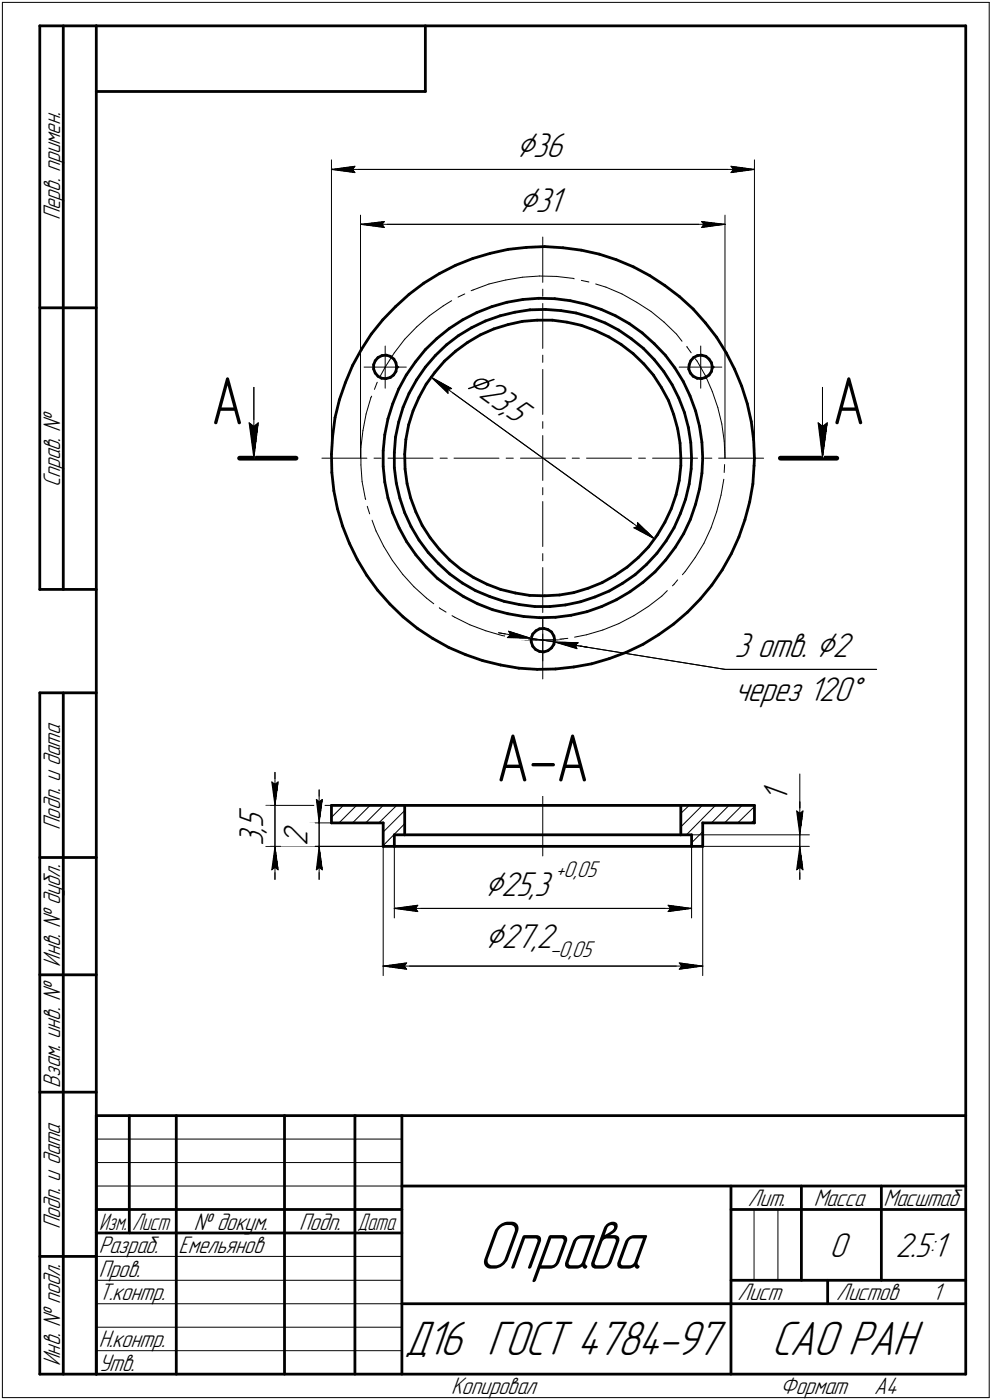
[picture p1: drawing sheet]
<svg xmlns="http://www.w3.org/2000/svg" width="211mm" height="298mm" viewBox="0 0 211 298" stroke-linecap="round" stroke-linejoin="round" font-family="sans-serif">
<defs><g id="words">
<text font-size="15.6" x="101.6" y="270.1">Оправа</text>
<g font-size="14.6">
<text x="44.9" y="90.3">А</text>
<text x="177" y="90.3">А</text>
<text x="105.6" y="166.4">А-А</text>
</g>
<g font-size="10.9">
<text x="86" y="288.5">Д16 ГОСТ 4784-97</text>
<text x="164.1" y="288.5">САО РАН</text>
</g>
<g font-size="8.5">
<text x="109.8" y="33.5">Ç36</text>
<text x="110.4" y="45.2">Ç31</text>
<text x="98.8" y="82.2" transform="rotate(36 98.8 82.2)">Ç23,</text>
<text x="103.1" y="190.7">Ç25,3</text>
<text x="103.2" y="201.9">Ç27,2</text>
</g>
<g font-size="7.8">
<text x="107.3" y="88.4" transform="rotate(36 107.3 88.4)">5</text>
<text x="156.2" y="139.9">3 отв. Ç2</text>
<text x="156.2" y="149.3">через 120Å</text>
<text x="167.7" y="170.7" transform="rotate(-90 167.7 170.7)">1</text>
<text x="56" y="177.2" transform="rotate(-90 56 177.2)">,</text>
<text x="56" y="176.2" transform="rotate(-90 56 176.2)">5</text>
<text x="56" y="180" transform="rotate(-90 56 180)">3</text>
<text x="65.4" y="180.2" transform="rotate(-90 65.4 180.2)">2</text>
<text x="176.5" y="267.5">0</text>
<text x="190.6" y="267.5">2.5:1</text>
</g>
<g font-size="5.4">
<text x="12.8" y="46.9" transform="rotate(-90 12.8 46.9)">Перв. примен.</text>
<text x="12.8" y="103.8" transform="rotate(-90 12.8 103.8)">Справ. №</text>
<text x="12.8" y="176.7" transform="rotate(-90 12.8 176.7)">Подп. и дата</text>
<text x="12.8" y="205.8" transform="rotate(-90 12.8 205.8)">Инв. № дубл.</text>
<text x="12.8" y="231.5" transform="rotate(-90 12.8 231.5)">Взам. инв. №</text>
<text x="159.1" y="256.8">Лит.</text>
<text x="173.1" y="256.8">Масса</text>
<text x="188" y="256.8">Масштаб</text>
<text x="12.8" y="261.7" transform="rotate(-90 12.8 261.7)">Подп. и дата</text>
<text x="41.2" y="261.8">№ докум.</text>
<text x="63.6" y="261.8">Подп.</text>
<text x="21" y="266.8">Разраб.</text>
<text x="38" y="266.8">Емельянов</text>
<text x="21" y="271.8">Пров.</text>
<text x="21" y="276.8">Т.контр.</text>
<text x="156.9" y="276.8">Лист</text>
<text x="178" y="276.8">Листов</text>
<text x="198.4" y="276.8">1</text>
<text x="21" y="286.8">Н.контр.</text>
<text x="12.8" y="290.8" transform="rotate(-90 12.8 290.8)">Инв. № подл.</text>
<text x="21" y="291.8">Утв.</text>
<text x="96" y="296.8">Копировал</text>
<text x="166" y="296.8">Формат</text>
<text x="186" y="296.8">A4</text>
</g>
<g font-size="5.3">
<text x="21.1" y="261.8">Изм.</text>
<text x="28.1" y="261.8">Лист</text>
<text x="76.1" y="261.8">Дата</text>
</g>
<g font-size="5.1">
<text x="118.2" y="186.7">+0,05</text>
<text x="117" y="203.6">-0,05</text>
</g>
</g></defs>
<g fill="none" stroke="#000" stroke-width=".21">
<path d="M.5 .5v297zM.5 .5h210zM210.5 .5v297zM70.5 34v63.5zM70.5 36.1l5-.7zM70.5 36.1l5 .6zM70.5 36.1h90zM75 36.1l.5 .6zM75.5 35.4l-.5 .7zM155.5 36.7l5-.6zM155.5 35.4l.5 .7zM155.5 35.4l5 .7z"/>
<path d="M156 36.1l-.5 .6zM160.5 34v63.5zM76.7 45.8v51.7zM76.7 47.8l5.1-.6zM76.7 47.8l5.1 .6zM76.7 47.8h77.6zM81.3 47.8l.5 .6zM81.8 47.2l-.5 .6zM107.6 59.6l3.6-.6zM111.2 59l3.6-.2zM114.8 58.8h3.6zM115.5 50.5v9.6z"/>
<path d="M118.4 58.8l3.6 .5zM122 59.3l.2 .1zM123.7 59.7l1.6 .3zM149.3 48.4l5-.6zM149.3 47.2l.5 .6zM149.3 47.2l5 .6zM149.8 47.8l-.5 .6zM154.3 45.8v51.7zM77.5 78.1h4.5zM82 78.1l-1.1 1.9zM82 78.1v4.5zM82 73.7v4.4z"/>
<path d="M82 78.1h4.4zM83.9 75.1l-1.9 3zM86.1 72.2l-2.2 2.9zM88.6 69.6l2.8-2.4zM88.6 69.6l-2.5 2.6zM91.4 67.2l2.9-2.1zM94.3 65.1l1.8-1.1zM97.5 63.2l1.4-.6zM100.2 61.9l.5-.2zM100.7 61.7l3.4-1.2zM104.1 60.5l3.5-.9zM115.5 61.6v1.5z"/>
<path d="M115.5 64.6v9.6zM115.5 75.6v1.5zM115.5 78.7v9.5zM126.7 60.5l2.2 .6zM128.9 61.1l3.4 1.5zM132.3 62.6l3.2 1.7zM135.5 64.3l3 2zM138.5 66.3l2.8 2.3zM141.3 68.6l2.6 2.5zM143.9 71.1l1.2 1.5zM144.5 78.1h4.6zM146.1 73.7l.1 .2z"/>
<path d="M146.2 73.9l.9 1.2zM147.9 76.4l.4 .5zM148.3 76.9l1.8 3.1zM149.1 78.1h4.5zM149.1 78.1v4.5zM149.1 73.7v4.4zM53 90l1 7.5zM53 90l1 .8zM54 90.8l.9-.8zM54 82.5v15zM54.9 90l-.9 7.5zM68.5 97.5h9.6z"/>
<path d="M76.8 95.3v3.7zM76.8 99l.2 3.5zM77.2 91.7l-.4 3.6zM77.9 88.1l-.7 3.6zM78.9 84.7l-1 3.4zM79.1 84.3l-.2 .4zM79.6 97.5h1.5zM80.3 81.4l-.6 1.5zM82.5 97.5h9.6zM91.7 80.3l4.4 2.4zM91.7 80.3l3.6 3.4zM91.7 80.3l47.6 34.4z"/>
<path d="M93.6 97.5h1.6zM95.3 82.9l.8-.2zM95.3 82.9v.8zM96.6 97.5h9.6zM107.7 97.5h1.5zM110.7 97.5h4.8zM115.5 97.5h4.8zM115.5 97.5v4.8zM115.5 89.7v1.5zM115.5 92.7v4.8zM121.8 97.5h1.5zM124.8 97.5h9.6z"/>
<path d="M135.9 97.5h1.4zM138.9 97.5h9.5zM149.9 97.5h1.6zM150.1 80l1.5 3.3zM151.6 83.3l1.1 3.5zM152.7 86.8l.9 3.5zM152.9 97.5h9.6zM153.6 90.3l.5 3.6zM154.1 93.9l.2 3.6zM154.2 98.9l-.1 1.7zM174.1 90l.9 7.5zM174.1 90l.9 .8z"/>
<path d="M175 90.8l1-.8zM175 82.5v15zM176 90l-1 7.5zM77 102.5l.7 3.6zM77.7 106.1l.1 .2zM78.1 107.8l.6 1.6zM79.2 110.7l.8 2.3zM80 113l1.6 3.2zM81.6 116.2l1.9 3.1zM83.5 119.3l2.2 3zM115.5 117.9v1.5zM115.5 106.8v9.5z"/>
<path d="M115.5 103.8v1.5zM134.9 112.4l4.4 2.3zM134.9 112.4l.7-.3zM135.6 111.3v.8zM135.6 111.3l3.7 3.4zM147.9 118.7l-2.1 3zM149.8 115.7l-1.9 3zM151.3 112.4l-1.5 3.3zM152.5 109l-1.2 3.4zM153.4 105.4l-.9 3.6zM154 102l-.6 3.4zM85.7 122.3l2.4 2.6z"/>
<path d="M88.1 124.9l2.7 2.4zM90.8 127.3l1.5 1.2zM93.5 129.4l.1 .1zM93.6 129.5l1.3 .8zM96.2 131.1l.6 .3zM96.8 131.4l3.2 1.6zM100 133l3.4 1.3zM103.4 134.3l3.4 1zM106.1 134.7l6.9 1.2zM106.8 135.3l3.6 .6zM107.9 135.7l.7-.6zM107.9 135.7l5.1 .2z"/>
<path d="M108.2 134.4l4.8 1.5zM108.2 134.4l.4 .7zM110.4 135.9l3.6 .3zM111 136.2h4.5zM113 135.9l4.9 .8zM114 136.2h3.7zM115.5 135v9.5zM115.5 131.9v1.5zM115.5 120.8v9.6zM115.5 136.2h4.5zM115.5 136.2v4.5zM115.5 131.7v4.5z"/>
<path d="M117.7 136.2h.1M117.9 136.7l4.9 1.4zM117.9 136.7l5.1 .1zM117.9 136.7l7 1.1zM117.9 136.7l36.4 5.8zM119.1 136.1l1.7-.2zM122.3 135.6l2.5-.5zM122.4 137.3l.4 .8zM122.4 137.3l.6-.5zM124.8 135.1l3.5-1zM128.3 134.1l3.4-1.3zM131.7 132.8l3.2-1.7z"/>
<path d="M134.9 131.1l3-2zM137.9 129.1l2.9-2.2zM140.8 126.9l1.2-1.2zM143.1 124.7l.3-.3zM144.2 123.4l-.8 1zM145.8 121.7l-.6 .6zM154.3 142.5h32.2zM56.6 171.4h13.9zM57.8 166.5l.7 .5zM57.8 166.5l.7 4.9zM58.5 167l.7-.5zM58.5 164.4v7z"/>
<path d="M58.5 171.4v8.8zM59.2 166.5l-.7 4.9zM66 175.2h4.5zM67.3 170.2l.6 .5zM67.3 170.2l.6 5zM67.9 170.7l.7-.5zM67.9 168.1v7.1zM67.9 175.2v5zM68.6 170.2l-.7 5zM70.5 174l2.6-2.6zM72.1 175.2l3.8-3.8zM75 175.2l3.7-3.8z"/>
<path d="M77.8 175.2l3.7-3.8zM80.6 175.2l3.8-3.8zM81.5 177.1l4.6-4.5zM86.1 175.3l-4.6 4.7zM115.5 169.4v12.8zM144.9 176l4.5-4.6zM144.9 173.1l1.7-1.7zM147.2 177.7h25zM147.2 179.4l2.3-2.4zM151.4 175.2l3.7-3.8zM152.2 171.4l-6.2 6.3zM154.2 175.2l3.7-3.8z"/>
<path d="M157 175.2l3.5-3.5zM159.9 175.2l.6-.7zM169.5 172.6l.7 .5zM169.5 172.6l.7 5.1zM170.2 173.1l.7-.5zM170.2 170.7v7zM170.2 177.7v2.5zM170.2 172.6v5.1zM170.2 172.6h.1M170.2 164.8v7.8zM170.9 172.6l-.7 5.1zM56.6 180.2h24.9z"/>
<path d="M57.8 185.2l.7-.5zM58.5 180.2l-.7 5zM58.5 184.7l.7 .5zM58.5 180.2l.7 5zM58.5 180.2v7zM66 180.2h15.5zM67.3 185.2l.6-.5zM67.9 180.2l-.6 5zM67.9 184.7l.7 .5zM67.9 180.2l.7 5zM67.9 180.2v7zM81.5 180.2v27.5z"/>
<path d="M83.9 180.2v15.2zM83.9 193.4l5-.7zM83.9 193.4l5 .7zM83.9 193.4h63.3zM88.4 193.4l.5 .7zM88.9 192.7l-.5 .7zM142.2 194.1l5-.7zM142.2 192.7l.5 .7zM142.2 192.7l5 .7zM142.7 193.4l-.5 .7zM147.2 180.2h25zM147.2 180.2v15.2z"/>
<path d="M149.2 180.2l.3-.4zM149.5 180.2v27.5zM169.5 185.2l.7-.5zM170.2 180.2l-.7 5zM170.2 184.7l.7 .5zM170.2 180.2l.7 5zM170.2 180.2v7zM81.5 205.7l5-.7zM81.5 205.7l5 .6zM81.5 205.7h68zM86 205.7l.5 .6zM86.5 205l-.5 .7z"/>
<path d="M144.5 206.3l5-.6zM144.5 205l.5 .7zM144.5 205l5 .7zM145 205.7l-.5 .6zM20.5 247.5h65zM20.5 252.5h65zM20.5 242.5h65zM160.4 257.5v15zM165.5 257.5v15zM20.5 267.5h65zM20.5 272.5h65zM20.5 277.5h65z"/>
<path d="M.5 297.5h210zM20.5 282.5h65zM20.5 287.5h65z"/>
</g>
<g fill="#fff" stroke="#fff" stroke-width=".21">
<path d="M75.4 35h.6zM74.6 35.1h1.4zM73.8 35.1h2.2zM73.1 35.2h2.9zM72.3 35.3h3.7zM72.1 35.4h3.9zM72 35.5h4zM71.7 35.6h4.3zM71.5 35.6h4.5zM71.4 35.7h4.6zM71.1 35.8h4.9zM71 35.9h5zM70.8 36h5.2zM70.5 36.1h5.5zM70.8 36.2h5.2zM71 36.2h5zM71.1 36.3h4.9zM71.4 36.4h4.6zM71.5 36.5h4.5zM71.7 36.6h4.3zM72 36.7h4zM72.1 36.7h3.9zM72.3 36.8h3.7zM73 36.9h3zM73.6 37h2.4zM74.2 37.1h1.8zM74.8 37.2h1.2zM75.4 37.3h.6z"/>
<path d="M155 35h.8zM155 35.1h1.5zM155 35.1h2.3zM155 35.2h3.1zM155 35.3h3.7zM155 35.4h4zM155 35.5h4.2zM155 35.6h4.3zM155 35.6h4.6zM155 35.7h4.8zM155 35.8h4.9zM155 35.9h5.2zM155 36h5.4zM155 36.1h5.5zM155 36.2h5.4zM155 36.2h5.2zM155 36.3h4.9zM155 36.4h4.8zM155 36.5h4.6zM155 36.6h4.3zM155 36.7h4.2zM155 36.7h4zM155 36.8h3.7zM155 36.9h3.2zM155 37h2.6zM155 37.1h1.9zM155 37.2h1.3zM155 37.3h.7z"/>
<path d="M81.6 46.7h.6zM81 46.7h1.2zM80.4 46.8h1.8zM79.8 46.9h2.4zM79.2 47h3zM78.6 47.1h3.6zM78.4 47.2h3.8zM78.1 47.2h4.1zM77.9 47.3h4.3zM77.6 47.4h4.6zM77.5 47.5h4.7zM77.2 47.6h5zM77 47.7h5.2zM76.7 47.8h5.5zM77 47.8h5.2zM77.1 47.9h5.1zM77.4 48h4.8zM77.6 48.1h4.6zM77.8 48.2h4.4zM78 48.3h4.2zM78.2 48.3h4zM78.4 48.4h3.8zM78.6 48.5h3.6zM79.2 48.6h3zM79.8 48.7h2.4zM80.4 48.8h1.8zM81 48.9h1.2zM81.6 48.9h.6z"/>
<path d="M148.8 46.7h.6zM148.8 46.7h1.2zM148.8 46.8h1.8zM148.8 46.9h2.5zM148.8 47h3.1zM148.8 47.1h3.7zM148.8 47.2h3.9zM148.8 47.2h4.2zM148.8 47.3h4.4zM148.8 47.4h4.6zM148.8 47.5h4.9zM148.8 47.6h5zM148.8 47.7h5.3zM148.8 47.8h5.5zM148.8 47.8h5.3zM148.8 47.9h5.1zM148.8 48h4.9zM148.8 48.1h4.7zM148.8 48.2h4.5zM148.8 48.3h4.3zM148.8 48.3h4.1zM148.8 48.4h3.9zM148.8 48.5h3.7zM148.8 48.6h3.1zM148.8 48.7h2.5zM148.8 48.8h1.8zM148.8 48.9h1.2zM148.8 48.9h.6z"/>
<path d="M107.8 133.9h.3zM107.8 133.9h.6zM107.8 134h.8zM107.8 134.1h1.2zM107.8 134.2h1.4zM107.8 134.3h1.7zM107.7 134.4h2.1zM107.7 134.5h2.4zM107.7 134.5h2.6zM107.7 134.6h3zM107.7 134.7h3.2zM107.7 134.8h3.5zM107.7 134.9h3.7zM107.6 135h4zM107.6 135h4.2zM107.6 135.1h4.2zM107.6 135.2h4.4zM107.6 135.3h4.5zM107.6 135.4h4.7zM107.6 135.5h4.8zM107.6 135.6h4.9zM107.5 135.6h5.2zM107.5 135.7h5.3zM107.5 135.8h5.4zM107.5 135.9h5.5zM107.5 136h5.2zM107.5 136.1h4.9zM107.5 136.1h4.4zM107.4 136.2h4.2z"/>
<path d="M119.5 136.3h4.1zM119.1 136.4h4.5zM118.8 136.5h4.8zM118.4 136.6h5.2zM117.9 136.7h5.7zM118.1 136.7h5.4zM118.3 136.8h5.2zM118.4 136.9h5.1zM118.5 137h5zM118.7 137.1h4.8zM118.8 137.2h4.6zM119 137.2h4.4zM119.1 137.3h4.3zM119.2 137.4h4.2zM119.4 137.5h4zM119.5 137.6h3.9zM119.6 137.7h3.8zM120 137.8h3.4zM120.2 137.8h3.2zM120.5 137.9h2.9zM120.7 138h2.7zM121.1 138.1h2.3zM121.3 138.2h2zM121.6 138.3h1.7zM121.8 138.3h1.5zM122.2 138.4h1.1zM122.4 138.5h.9zM122.7 138.6h.6zM122.9 138.7h.4z"/>
<path d="M135.6 110.6h.1zM135.5 110.7h.3zM135.4 110.7h.5zM135.4 110.8h.6zM135.3 110.9h.8zM135.2 111h.9zM135.2 111.1h1zM135.1 111.2h1.2zM135 111.3h1.4zM135 111.3h1.5zM135 111.4h1.6zM134.9 111.5h1.8zM134.9 111.6h1.8zM134.8 111.7h2zM134.7 111.8h2.2zM134.6 111.8h2.5zM134.6 111.9h2.6zM134.5 112h2.7zM134.5 112.1h2.8zM134.4 112.2h3zM134.4 112.3h3.1zM134.3 112.4h3.3zM134.2 112.4h3.5zM134.1 112.5h3.7zM134.3 112.6h3.5zM134.5 112.7h3.4zM134.6 112.8h3.4zM134.8 112.9h3.3zM135 112.9h3.2zM135.1 113h3.2zM135.2 113.1h3.1zM135.4 113.2h3zM135.6 113.3h2.8zM135.7 113.4h2.8zM135.9 113.5h2.6zM136.1 113.5h2.5zM136.2 113.6h2.5zM136.3 113.7h2.4zM136.5 113.8h2.3zM136.7 113.9h2.1zM136.8 114h2.1zM137 114h1.9zM137.2 114.1h1.7zM137.3 114.2h1.7zM137.4 114.3h1.6zM137.8 114.4h1.3zM138.2 114.5h1zM138.6 114.6h.6zM138.9 114.6h.4z"/>
<path d="M91.8 80.3h.2zM91.9 80.4h.5zM91.9 80.5h.7zM91.9 80.6h1.1zM91.9 80.7h1.4zM92 80.8h1.6zM92.1 80.9h1.6zM92.1 80.9h1.8zM92.2 81h1.9zM92.2 81.1h2zM92.3 81.2h2.1zM92.4 81.3h2.2zM92.4 81.4h2.3zM92.5 81.4h2.3zM92.5 81.5h2.5zM92.5 81.6h2.7zM92.6 81.7h2.7zM92.6 81.8h2.9zM92.7 81.9h3zM92.7 82h3.1zM92.9 82h3zM93 82.1h3.1zM93 82.2h3.3zM93.1 82.3h3.3zM93.2 82.4h3.4zM93.3 82.5h3.5zM93.4 82.5h3.5zM93.5 82.6h3.4zM93.6 82.7h3.2zM93.6 82.8h3.1zM93.7 82.9h3zM93.8 83h2.8zM93.9 83.1h2.6zM94 83.1h2.4zM94.1 83.2h2.3zM94.2 83.3h2.2zM94.3 83.4h2zM94.4 83.5h1.8zM94.5 83.6h1.7zM94.6 83.7h1.5zM94.7 83.7h1.3zM94.7 83.8h1.2zM94.8 83.9h1.1zM94.9 84h.9zM95 84.1h.8zM95.1 84.2h.6zM95.2 84.2h.5zM95.2 84.3h.4zM95.3 84.4h.2z"/>
<path d="M52.4 89.5h3.1zM52.5 89.6h3zM52.5 89.7h3zM52.5 89.7h3zM52.5 89.8h3zM52.5 89.9h3zM52.5 90h3zM52.5 90.1h3zM52.6 90.2h2.9zM52.6 90.3h2.9zM52.6 90.3h2.9zM52.6 90.4h2.9zM52.6 90.5h2.9zM52.6 90.6h2.9zM52.6 90.7h2.9zM52.7 90.8h2.8zM52.7 90.8h2.8zM52.7 90.9h2.7zM52.7 91h2.7zM52.7 91.1h2.7zM52.7 91.2h2.7zM52.7 91.3h2.7zM52.7 91.4h2.7zM52.7 91.4h2.7zM52.7 91.5h2.7zM52.7 91.6h2.6zM52.7 91.7h2.6zM52.7 91.8h2.6zM52.7 91.9h2.6zM52.7 91.9h2.6zM52.8 92h2.5zM52.8 92.1h2.5zM52.8 92.2h2.5zM52.8 92.3h2.4zM52.8 92.4h2.4zM52.8 92.5h2.4zM52.8 92.5h2.4zM52.9 92.6h2.3zM52.9 92.7h2.3zM52.9 92.8h2.3zM52.9 92.9h2.3zM52.9 93h2.2zM52.9 93h2.2zM52.9 93.1h2.2zM53 93.2h2.1zM53 93.3h2.1zM53 93.4h2.1zM53 93.5h2.1zM53 93.6h2.1zM53 93.6h2zM53 93.7h2zM53 93.8h2zM53.1 93.9h1.9zM53.1 94h1.9zM53.1 94.1h1.9zM53.1 94.1h1.9zM53.1 94.2h1.9zM53.1 94.3h1.8zM53.1 94.4h1.8zM53.2 94.5h1.7zM53.2 94.6h1.7zM53.2 94.7h1.7zM53.2 94.7h1.7zM53.2 94.8h1.7zM53.2 94.9h1.7zM53.2 95h1.7zM53.3 95.1h1.6zM53.3 95.2h1.6zM53.3 95.2h1.6zM53.3 95.3h1.6zM53.3 95.4h1.6zM53.3 95.5h1.6zM53.3 95.6h1.6zM53.3 95.7h1.5zM53.3 95.8h1.5zM53.3 95.8h1.5zM53.4 95.9h1.3zM53.4 96h1.3zM53.5 96.1h1.1zM53.5 96.2h1.1zM53.5 96.3h1.1zM53.6 96.4h.9zM53.6 96.4h.9zM53.7 96.5h.7zM53.7 96.6h.7zM53.7 96.7h.7zM53.8 96.8h.6zM53.8 96.9h.6zM53.8 96.9h.5zM53.8 97h.5zM53.8 97.1h.5zM53.9 97.2h.3zM53.9 97.3h.3z"/>
<path d="M173.5 89.5h3.1zM173.6 89.6h3zM173.6 89.7h3zM173.6 89.7h3zM173.6 89.8h3zM173.6 89.9h3zM173.6 90h3zM173.6 90.1h3zM173.7 90.2h2.8zM173.7 90.3h2.8zM173.7 90.3h2.8zM173.7 90.4h2.8zM173.7 90.5h2.8zM173.7 90.6h2.8zM173.7 90.7h2.8zM173.7 90.8h2.7zM173.7 90.8h2.7zM173.7 90.9h2.7zM173.7 91h2.7zM173.7 91.1h2.7zM173.7 91.2h2.7zM173.7 91.3h2.7zM173.8 91.4h2.6zM173.8 91.4h2.6zM173.8 91.5h2.6zM173.8 91.6h2.6zM173.8 91.7h2.6zM173.8 91.8h2.6zM173.8 91.9h2.6zM173.8 91.9h2.6zM173.9 92h2.4zM173.9 92.1h2.4zM173.9 92.2h2.4zM173.9 92.3h2.4zM173.9 92.4h2.4zM173.9 92.5h2.4zM173.9 92.5h2.4zM174 92.6h2.2zM174 92.7h2.2zM174 92.8h2.2zM174 92.9h2.2zM174 93h2.2zM174 93h2.2zM174 93.1h2.2zM174.1 93.2h2zM174.1 93.3h2zM174.1 93.4h2zM174.1 93.5h2zM174.1 93.6h2zM174.1 93.6h2zM174.1 93.7h2zM174.1 93.8h2zM174.2 93.9h1.8zM174.2 94h1.8zM174.2 94.1h1.8zM174.2 94.1h1.8zM174.2 94.2h1.8zM174.2 94.3h1.8zM174.2 94.4h1.8zM174.2 94.5h1.7zM174.2 94.6h1.7zM174.2 94.7h1.7zM174.2 94.7h1.7zM174.2 94.8h1.7zM174.2 94.9h1.7zM174.2 95h1.7zM174.3 95.1h1.6zM174.3 95.2h1.6zM174.3 95.2h1.6zM174.3 95.3h1.6zM174.3 95.4h1.6zM174.3 95.5h1.6zM174.3 95.6h1.6zM174.3 95.7h1.5zM174.4 95.8h1.4zM174.4 95.8h1.4zM174.5 95.9h1.2zM174.5 96h1.2zM174.5 96.1h1.1zM174.6 96.2h1zM174.6 96.3h1zM174.6 96.4h.9zM174.7 96.4h.8zM174.7 96.5h.7zM174.7 96.6h.7zM174.8 96.7h.6zM174.8 96.8h.5zM174.8 96.9h.5zM174.8 96.9h.5zM174.8 97h.5zM174.9 97.1h.4zM174.9 97.2h.3zM174.9 97.3h.3z"/>
<path d="M75.4 35h.6zM74.6 35.1h1.4zM73.8 35.1h2.2zM73.1 35.2h2.9zM72.3 35.3h3.7zM72.1 35.4h3.9zM72 35.5h4zM71.7 35.6h4.3zM71.5 35.6h4.5zM71.4 35.7h4.6zM71.1 35.8h4.9zM71 35.9h5zM70.8 36h5.2zM70.5 36.1h5.5zM70.8 36.2h5.2zM71 36.2h5zM71.1 36.3h4.9zM71.4 36.4h4.6zM71.5 36.5h4.5zM71.7 36.6h4.3zM72 36.7h4zM72.1 36.7h3.9zM72.3 36.8h3.7zM73 36.9h3zM73.6 37h2.4zM74.2 37.1h1.8zM74.8 37.2h1.2zM75.4 37.3h.6z"/>
<path d="M155 35h.8zM155 35.1h1.5zM155 35.1h2.3zM155 35.2h3.1zM155 35.3h3.7zM155 35.4h4zM155 35.5h4.2zM155 35.6h4.3zM155 35.6h4.6zM155 35.7h4.8zM155 35.8h4.9zM155 35.9h5.2zM155 36h5.4zM155 36.1h5.5zM155 36.2h5.4zM155 36.2h5.2zM155 36.3h4.9zM155 36.4h4.8zM155 36.5h4.6zM155 36.6h4.3zM155 36.7h4.2zM155 36.7h4zM155 36.8h3.7zM155 36.9h3.2zM155 37h2.6zM155 37.1h1.9zM155 37.2h1.3zM155 37.3h.7z"/>
<path d="M109.8 27.7h11.4zM109.8 27.8h11.4zM109.8 27.9h11.4zM109.8 27.9h11.4zM109.8 28h11.4zM109.8 28.1h11.4zM109.8 28.2h11.4zM109.8 28.3h11.4zM109.8 28.4h11.4zM109.8 28.4h11.4zM109.8 28.5h11.4zM109.8 28.6h11.4zM109.8 28.7h11.4zM109.8 28.8h11.4zM109.8 28.9h11.4zM109.8 29h11.4zM109.8 29h11.4zM109.8 29.1h11.4zM109.8 29.2h11.4zM109.8 29.3h11.4zM109.8 29.4h11.4zM109.8 29.5h11.4zM109.8 29.5h11.4zM109.8 29.6h11.4zM109.8 29.7h11.4zM109.8 29.8h11.4zM109.8 29.9h11.4zM109.8 30h11.4zM109.8 30.1h11.4zM109.8 30.1h11.4zM109.8 30.2h11.4zM109.8 30.3h11.4zM109.8 30.4h11.4zM109.8 30.5h11.4zM109.8 30.6h11.4zM109.8 30.6h11.4zM109.8 30.7h11.4zM109.8 30.8h11.4zM109.8 30.9h11.4zM109.8 31h11.4zM109.8 31.1h11.4zM109.8 31.2h11.4zM109.8 31.2h11.4zM109.8 31.3h11.4zM109.8 31.4h11.4zM109.8 31.5h11.4zM109.8 31.6h11.4zM109.8 31.7h11.4zM109.8 31.7h11.4zM109.8 31.8h11.4zM109.8 31.9h11.4zM109.8 32h11.4zM109.8 32.1h11.4zM109.8 32.2h11.4zM109.8 32.3h11.4zM109.8 32.3h11.4zM109.8 32.4h11.4zM109.8 32.5h11.4zM109.8 32.6h11.4zM109.8 32.7h11.4zM109.8 32.8h11.4zM109.8 32.9h11.4zM109.8 32.9h11.4zM109.8 33h11.4zM109.8 33.1h11.4zM109.8 33.2h11.4zM109.8 33.3h11.4zM109.8 33.4h11.4zM109.8 33.4h11.4zM109.8 33.5h11.4zM109.8 33.6h11.4zM109.8 33.7h11.4zM109.8 33.8h11.4zM109.8 33.9h11.4zM109.8 34h11.4zM109.8 34h11.4zM109.8 34.1h11.4zM109.8 34.2h11.4zM109.8 34.3h11.4zM109.8 34.4h11.4zM109.8 34.5h11.4zM109.8 34.5h11.4zM109.8 34.6h11.4zM109.8 34.7h11.4zM109.8 34.8h11.4zM109.8 34.9h11.4zM109.8 35h11.4z"/>
<path d="M81.6 46.7h.6zM81 46.7h1.2zM80.4 46.8h1.8zM79.8 46.9h2.4zM79.2 47h3zM78.6 47.1h3.6zM78.4 47.2h3.8zM78.1 47.2h4.1zM77.9 47.3h4.3zM77.6 47.4h4.6zM77.5 47.5h4.7zM77.2 47.6h5zM77 47.7h5.2zM76.7 47.8h5.5zM77 47.8h5.2zM77.1 47.9h5.1zM77.4 48h4.8zM77.6 48.1h4.6zM77.8 48.2h4.4zM78 48.3h4.2zM78.2 48.3h4zM78.4 48.4h3.8zM78.6 48.5h3.6zM79.2 48.6h3zM79.8 48.7h2.4zM80.4 48.8h1.8zM81 48.9h1.2zM81.6 48.9h.6z"/>
<path d="M148.8 46.7h.6zM148.8 46.7h1.2zM148.8 46.8h1.8zM148.8 46.9h2.5zM148.8 47h3.1zM148.8 47.1h3.7zM148.8 47.2h3.9zM148.8 47.2h4.2zM148.8 47.3h4.4zM148.8 47.4h4.6zM148.8 47.5h4.9zM148.8 47.6h5zM148.8 47.7h5.3zM148.8 47.8h5.5zM148.8 47.8h5.3zM148.8 47.9h5.1zM148.8 48h4.9zM148.8 48.1h4.7zM148.8 48.2h4.5zM148.8 48.3h4.3zM148.8 48.3h4.1zM148.8 48.4h3.9zM148.8 48.5h3.7zM148.8 48.6h3.1zM148.8 48.7h2.5zM148.8 48.8h1.8zM148.8 48.9h1.2zM148.8 48.9h.6z"/>
<path d="M110.3 39.4h10.3zM110.3 39.5h10.3zM110.3 39.5h10.3zM110.3 39.6h10.3zM110.3 39.7h10.3zM110.3 39.8h10.3zM110.3 39.9h10.3zM110.3 40h10.3zM110.3 40h10.3zM110.3 40.1h10.3zM110.3 40.2h10.3zM110.3 40.3h10.3zM110.3 40.4h10.3zM110.3 40.5h10.3zM110.3 40.6h10.3zM110.3 40.6h10.3zM110.3 40.7h10.3zM110.3 40.8h10.3zM110.3 40.9h10.3zM110.3 41h10.3zM110.3 41.1h10.3zM110.3 41.1h10.3zM110.3 41.2h10.3zM110.3 41.3h10.3zM110.3 41.4h10.3zM110.3 41.5h10.3zM110.3 41.6h10.3zM110.3 41.7h10.3zM110.3 41.7h10.3zM110.3 41.8h10.3zM110.3 41.9h10.3zM110.3 42h10.3zM110.3 42.1h10.3zM110.3 42.2h10.3zM110.3 42.2h10.3zM110.3 42.3h10.3zM110.3 42.4h10.3zM110.3 42.5h10.3zM110.3 42.6h10.3zM110.3 42.7h10.3zM110.3 42.8h10.3zM110.3 42.8h10.3zM110.3 42.9h10.3zM110.3 43h10.3zM110.3 43.1h10.3zM110.3 43.2h10.3zM110.3 43.3h10.3zM110.3 43.3h10.3zM110.3 43.4h10.3zM110.3 43.5h10.3zM110.3 43.6h10.3zM110.3 43.7h10.3zM110.3 43.8h10.3zM110.3 43.9h10.3zM110.3 43.9h10.3zM110.3 44h10.3zM110.3 44.1h10.3zM110.3 44.2h10.3zM110.3 44.3h10.3zM110.3 44.4h10.3zM110.3 44.4h10.3zM110.3 44.5h10.3zM110.3 44.6h10.3zM110.3 44.7h10.3zM110.3 44.8h10.3zM110.3 44.9h10.3zM110.3 45h10.3zM110.3 45h10.3zM110.3 45.1h10.3zM110.3 45.2h10.3zM110.3 45.3h10.3zM110.3 45.4h10.3zM110.3 45.5h10.3zM110.3 45.6h10.3zM110.3 45.6h10.3zM110.3 45.7h10.3zM110.3 45.8h10.3zM110.3 45.9h10.3zM110.3 46h10.3zM110.3 46.1h10.3zM110.3 46.1h10.3zM110.3 46.2h10.3zM110.3 46.3h10.3zM110.3 46.4h10.3zM110.3 46.5h10.3zM110.3 46.6h10.3zM110.3 46.7h10.3zM110.3 46.7h10.3z"/>
<path d="M107.8 133.9h.3zM107.8 133.9h.6zM107.8 134h.8zM107.8 134.1h1.2zM107.8 134.2h1.4zM107.8 134.3h1.7zM107.7 134.4h2.1zM107.7 134.5h2.4zM107.7 134.5h2.6zM107.7 134.6h3zM107.7 134.7h3.2zM107.7 134.8h3.5zM107.7 134.9h3.7zM107.6 135h4zM107.6 135h4.2zM107.6 135.1h4.2zM107.6 135.2h4.4zM107.6 135.3h4.5zM107.6 135.4h4.7zM107.6 135.5h4.8zM107.6 135.6h4.9zM107.5 135.6h5.2zM107.5 135.7h5.3zM107.5 135.8h5.4zM107.5 135.9h5.5zM107.5 136h5.2zM107.5 136.1h4.9zM107.5 136.1h4.4zM107.4 136.2h4.2z"/>
<path d="M119.5 136.3h4.1zM119.1 136.4h4.5zM118.8 136.5h4.8zM118.4 136.6h5.2zM117.9 136.7h5.7zM118.1 136.7h5.4zM118.3 136.8h5.2zM118.4 136.9h5.1zM118.5 137h5zM118.7 137.1h4.8zM118.8 137.2h4.6zM119 137.2h4.4zM119.1 137.3h4.3zM119.2 137.4h4.2zM119.4 137.5h4zM119.5 137.6h3.9zM119.6 137.7h3.8zM120 137.8h3.4zM120.2 137.8h3.2zM120.5 137.9h2.9zM120.7 138h2.7zM121.1 138.1h2.3zM121.3 138.2h2zM121.6 138.3h1.7zM121.8 138.3h1.5zM122.2 138.4h1.1zM122.4 138.5h.9zM122.7 138.6h.6zM122.9 138.7h.4z"/>
<path d="M156.2 134.1h25.9zM156.2 134.2h25.9zM156.2 134.3h25.9zM156.2 134.4h25.9zM156.2 134.5h25.9zM156.2 134.5h25.9zM156.2 134.6h25.9zM156.2 134.7h25.9zM156.2 134.8h25.9zM156.2 134.9h25.9zM156.2 135h25.9zM156.2 135h25.9zM156.2 135.1h25.9zM156.2 135.2h25.9zM156.2 135.3h25.9zM156.2 135.4h25.9zM156.2 135.5h25.9zM156.2 135.6h25.9zM156.2 135.6h25.9zM156.2 135.7h25.9zM156.2 135.8h25.9zM156.2 135.9h25.9zM156.2 136h25.9zM156.2 136.1h25.9zM156.2 136.1h25.9zM156.2 136.2h25.9zM156.2 136.3h25.9zM156.2 136.4h25.9zM156.2 136.5h25.9zM156.2 136.6h25.9zM156.2 136.7h25.9zM156.2 136.7h25.9zM156.2 136.8h25.9zM156.2 136.9h25.9zM156.2 137h25.9zM156.2 137.1h25.9zM156.2 137.2h25.9zM156.2 137.2h25.9zM156.2 137.3h25.9zM156.2 137.4h25.9zM156.2 137.5h25.9zM156.2 137.6h25.9zM156.2 137.7h25.9zM156.2 137.8h25.9zM156.2 137.8h25.9zM156.2 137.9h25.9zM156.2 138h25.9zM156.2 138.1h25.9zM156.2 138.2h25.9zM156.2 138.3h25.9zM156.2 138.3h25.9zM156.2 138.4h25.9zM156.2 138.5h25.9zM156.2 138.6h25.9zM156.2 138.7h25.9zM156.2 138.8h25.9zM156.2 138.9h25.9zM156.2 138.9h25.9zM156.2 139h25.9zM156.2 139.1h25.9zM156.2 139.2h25.9zM156.2 139.3h25.9zM156.2 139.4h25.9zM156.2 139.4h25.9zM156.2 139.5h25.9zM156.2 139.6h25.9zM156.2 139.7h25.9zM156.2 139.8h25.9zM156.2 139.9h25.9zM156.2 140h25.9zM156.2 140h25.9zM156.2 140.1h25.9zM156.2 140.2h25.9zM156.2 140.3h25.9zM156.2 140.4h25.9zM156.2 140.5h25.9zM156.2 140.5h25.9zM156.2 140.6h25.9zM156.2 140.7h25.9zM156.2 140.8h25.9zM156.2 140.9h25.9zM156.2 141h25.9zM156.2 141.1h25.9zM156.2 141.1h25.9zM156.2 141.2h25.9zM156.2 141.3h25.9zM156.2 141.4h25.9z"/>
<path d="M156.2 143.5h28.3zM156.2 143.6h28.3zM156.2 143.7h28.3zM156.2 143.8h28.3zM156.2 143.8h28.3zM156.2 143.9h28.3zM156.2 144h28.3zM156.2 144.1h28.3zM156.2 144.2h28.3zM156.2 144.3h28.3zM156.2 144.4h28.3zM156.2 144.4h28.3zM156.2 144.5h28.3zM156.2 144.6h28.3zM156.2 144.7h28.3zM156.2 144.8h28.3zM156.2 144.9h28.3zM156.2 144.9h28.3zM156.2 145h28.3zM156.2 145.1h28.3zM156.2 145.2h28.3zM156.2 145.3h28.3zM156.2 145.4h28.3zM156.2 145.5h28.3zM156.2 145.5h28.3zM156.2 145.6h28.3zM156.2 145.7h28.3zM156.2 145.8h28.3zM156.2 145.9h28.3zM156.2 146h28.3zM156.2 146h28.3zM156.2 146.1h28.3zM156.2 146.2h28.3zM156.2 146.3h28.3zM156.2 146.4h28.3zM156.2 146.5h28.3zM156.2 146.6h28.3zM156.2 146.6h28.3zM156.2 146.7h28.3zM156.2 146.8h28.3zM156.2 146.9h28.3zM156.2 147h28.3zM156.2 147.1h28.3zM156.2 147.2h28.3zM156.2 147.2h28.3zM156.2 147.3h28.3zM156.2 147.4h28.3zM156.2 147.5h28.3zM156.2 147.6h28.3zM156.2 147.7h28.3zM156.2 147.7h28.3zM156.2 147.8h28.3zM156.2 147.9h28.3zM156.2 148h28.3zM156.2 148.1h28.3zM156.2 148.2h28.3zM156.2 148.3h28.3zM156.2 148.3h28.3zM156.2 148.4h28.3zM156.2 148.5h28.3zM156.2 148.6h28.3zM156.2 148.7h28.3zM156.2 148.8h28.3zM156.2 148.8h28.3zM156.2 148.9h28.3zM156.2 149h28.3zM156.2 149.1h28.3zM156.2 149.2h28.3zM156.2 149.3h28.3zM156.2 149.4h28.3zM156.2 149.4h28.3zM156.2 149.5h28.3zM156.2 149.6h28.3zM156.2 149.7h28.3zM156.2 149.8h28.3zM156.2 149.9h28.3zM156.2 149.9h28.3zM156.2 150h28.3zM156.2 150.1h28.3zM156.2 150.2h28.3zM156.2 150.3h28.3zM156.2 150.4h28.3zM156.2 150.5h28.3zM156.2 150.5h28.3zM156.2 150.6h28.3zM156.2 150.7h28.3zM156.2 150.8h28.3z"/>
<path d="M135.6 110.6h.1zM135.5 110.7h.3zM135.4 110.7h.5zM135.4 110.8h.6zM135.3 110.9h.8zM135.2 111h.9zM135.2 111.1h1zM135.1 111.2h1.2zM135 111.3h1.4zM135 111.3h1.5zM135 111.4h1.6zM134.9 111.5h1.8zM134.9 111.6h1.8zM134.8 111.7h2zM134.7 111.8h2.2zM134.6 111.8h2.5zM134.6 111.9h2.6zM134.5 112h2.7zM134.5 112.1h2.8zM134.4 112.2h3zM134.4 112.3h3.1zM134.3 112.4h3.3zM134.2 112.4h3.5zM134.1 112.5h3.7zM134.3 112.6h3.5zM134.5 112.7h3.4zM134.6 112.8h3.4zM134.8 112.9h3.3zM135 112.9h3.2zM135.1 113h3.2zM135.2 113.1h3.1zM135.4 113.2h3zM135.6 113.3h2.8zM135.7 113.4h2.8zM135.9 113.5h2.6zM136.1 113.5h2.5zM136.2 113.6h2.5zM136.3 113.7h2.4zM136.5 113.8h2.3zM136.7 113.9h2.1zM136.8 114h2.1zM137 114h1.9zM137.2 114.1h1.7zM137.3 114.2h1.7zM137.4 114.3h1.6zM137.8 114.4h1.3zM138.2 114.5h1zM138.6 114.6h.6zM138.9 114.6h.4z"/>
<path d="M91.8 80.3h.2zM91.9 80.4h.5zM91.9 80.5h.7zM91.9 80.6h1.1zM91.9 80.7h1.4zM92 80.8h1.6zM92.1 80.9h1.6zM92.1 80.9h1.8zM92.2 81h1.9zM92.2 81.1h2zM92.3 81.2h2.1zM92.4 81.3h2.2zM92.4 81.4h2.3zM92.5 81.4h2.3zM92.5 81.5h2.5zM92.5 81.6h2.7zM92.6 81.7h2.7zM92.6 81.8h2.9zM92.7 81.9h3zM92.7 82h3.1zM92.9 82h3zM93 82.1h3.1zM93 82.2h3.3zM93.1 82.3h3.3zM93.2 82.4h3.4zM93.3 82.5h3.5zM93.4 82.5h3.5zM93.5 82.6h3.4zM93.6 82.7h3.2zM93.6 82.8h3.1zM93.7 82.9h3zM93.8 83h2.8zM93.9 83.1h2.6zM94 83.1h2.4zM94.1 83.2h2.3zM94.2 83.3h2.2zM94.3 83.4h2zM94.4 83.5h1.8zM94.5 83.6h1.7zM94.6 83.7h1.5zM94.7 83.7h1.3zM94.7 83.8h1.2zM94.8 83.9h1.1zM94.9 84h.9zM95 84.1h.8zM95.1 84.2h.6zM95.2 84.2h.5zM95.2 84.3h.4zM95.3 84.4h.2z"/>
<path d="M102.2 77.6h.2zM102.1 77.6h.3zM102 77.7h.6zM102 77.8h.7zM101.9 77.9h.9zM101.9 78h1.1zM101.8 78.1h1.2zM101.8 78.1h1.3zM101.7 78.2h1.6zM101.6 78.3h1.8zM101.6 78.4h1.9zM101.5 78.5h2.1zM101.4 78.6h2.3zM101.3 78.7h2.6zM101.3 78.7h2.7zM101.3 78.8h2.8zM101.2 78.9h3zM101.2 79h3.1zM101.1 79.1h3.3zM101 79.2h3.6zM100.9 79.2h3.7zM100.9 79.3h3.9zM100.8 79.4h4.1zM100.8 79.5h4.2zM100.8 79.6h4.4zM100.7 79.7h4.5zM100.6 79.8h4.7zM100.5 79.8h5zM100.5 79.9h5.1zM100.4 80h5.3zM100.3 80.1h5.5zM100.3 80.2h5.6zM100.2 80.3h5.9zM100.2 80.3h6zM100.1 80.4h6.2zM100.1 80.5h6.3zM100 80.6h6.5zM99.9 80.7h6.7zM99.8 80.8h7zM99.8 80.9h7zM99.7 80.9h7.3zM99.7 81h7.4zM99.7 81.1h7.5zM99.6 81.2h7.8zM99.5 81.3h7.9zM99.4 81.4h8.1zM99.4 81.4h8.3zM99.3 81.5h8.5zM99.2 81.6h8.7zM99.2 81.7h8.8zM99.1 81.8h9zM99.1 81.9h9.2zM99 82h9.4zM99 82h9.5zM98.9 82.1h9.7zM98.8 82.2h9.9zM98.8 82.3h10zM98.7 82.4h10.3zM98.6 82.5h10.5zM98.6 82.5h10.6zM98.6 82.6h10.7zM98.5 82.7h10.9zM98.4 82.8h11.2zM98.4 82.9h11.2zM98.3 83h11.4zM98.2 83.1h11.7zM98.1 83.1h11.9zM98.1 83.2h12.1zM98 83.3h12.2zM98 83.4h12.3zM97.9 83.5h12.6zM98 83.6h12.6zM98.1 83.7h12.6zM98.3 83.7h12.5zM98.4 83.8h12.5zM98.5 83.9h12.5zM98.6 84h12.6zM98.7 84.1h12.6zM98.9 84.2h12.5zM99 84.2h12.5zM99.1 84.3h12.5zM99.2 84.4h12.6zM99.3 84.5h12.5zM99.4 84.6h12.5zM99.6 84.7h12.5zM99.7 84.8h12.5zM99.8 84.8h12.6zM99.9 84.9h12.5zM100 85h12.5zM100.2 85.1h12.5zM100.2 85.2h12.6zM100.3 85.3h12.6zM100.5 85.3h12.5zM100.6 85.4h12.5zM100.8 85.5h12.4zM100.8 85.6h12.6zM100.9 85.7h12.6zM101.1 85.8h12.5zM101.2 85.9h12.5zM101.3 85.9h12.5zM101.4 86h12.6zM101.5 86.1h12.5zM101.7 86.2h12.4zM101.8 86.3h12.5zM101.9 86.4h12.5zM102 86.4h12.5zM102.1 86.5h12.4zM102.3 86.6h12.1zM102.4 86.7h11.9zM102.4 86.8h11.9zM102.6 86.9h11.6zM102.7 87h11.4zM102.8 87h11.2zM103 87.1h11zM103 87.2h11zM103.2 87.3h10.7zM103.3 87.4h10.5zM103.4 87.5h10.4zM103.5 87.5h10.2zM103.6 87.6h10zM103.8 87.7h9.8zM103.9 87.8h9.6zM104 87.9h9.5zM104.1 88h9.3zM104.2 88.1h9.2zM104.3 88.1h9zM104.5 88.2h8.7zM104.6 88.3h8.5zM104.7 88.4h8.4zM104.8 88.5h8.2zM104.9 88.6h8zM105.1 88.6h7.8zM105.2 88.7h7.7zM105.2 88.8h7.6zM105.4 88.9h7.3zM105.5 89h7.2zM105.7 89.1h6.9zM105.7 89.2h6.8zM105.8 89.2h6.6zM106 89.3h6.4zM106.1 89.4h6.3zM106.3 89.5h6zM106.3 89.6h6zM106.4 89.7h5.8zM106.6 89.7h5.5zM106.7 89.8h5.3zM106.8 89.9h5.2zM106.9 90h5zM107 90.1h4.8zM107.2 90.2h4.6zM107.3 90.3h4.5zM107.4 90.3h4.3zM107.5 90.4h4.1zM107.6 90.5h4zM107.7 90.6h3.8zM107.9 90.7h3.5zM107.9 90.8h3.4zM108.1 90.8h3.2zM108.2 90.9h3.1zM108.3 91h2.9zM108.5 91.1h2.6zM108.5 91.2h2.6zM108.7 91.3h2.3zM108.8 91.4h2.1zM108.9 91.4h2zM109.1 91.5h1.7zM109.1 91.6h1.6zM109.2 91.7h1.5zM109.4 91.8h1.3zM109.5 91.9h1.1zM109.6 91.9h.9zM109.7 92h.7zM109.8 92.1h.6zM110 92.2h.3zM110.1 92.3h.1z"/>
<path d="M44.9 79.1h7.1zM44.9 79.2h7.1zM44.9 79.2h7.1zM44.9 79.3h7.1zM44.9 79.4h7.1zM44.9 79.5h7.1zM44.9 79.6h7.1zM44.9 79.7h7.1zM44.9 79.8h7.1zM44.9 79.8h7.1zM44.9 79.9h7.1zM44.9 80h7.1zM44.9 80.1h7.1zM44.9 80.2h7.1zM44.9 80.3h7.1zM44.9 80.3h7.1zM44.9 80.4h7.1zM44.9 80.5h7.1zM44.9 80.6h7.1zM44.9 80.7h7.1zM44.9 80.8h7.1zM44.9 80.9h7.1zM44.9 80.9h7.1zM44.9 81h7.1zM44.9 81.1h7.1zM44.9 81.2h7.1zM44.9 81.3h7.1zM44.9 81.4h7.1zM44.9 81.4h7.1zM44.9 81.5h7.1zM44.9 81.6h7.1zM44.9 81.7h7.1zM44.9 81.8h7.1zM44.9 81.9h7.1zM44.9 82h7.1zM44.9 82h7.1zM44.9 82.1h7.1zM44.9 82.2h7.1zM44.9 82.3h7.1zM44.9 82.4h7.1zM44.9 82.5h7.1zM44.9 82.5h7.1zM44.9 82.6h7.1zM44.9 82.7h7.1zM44.9 82.8h7.1zM44.9 82.9h7.1zM44.9 83h7.1zM44.9 83.1h7.1zM44.9 83.1h7.1zM44.9 83.2h7.1zM44.9 83.3h7.1zM44.9 83.4h7.1zM44.9 83.5h7.1zM44.9 83.6h7.1zM44.9 83.7h7.1zM44.9 83.7h7.1zM44.9 83.8h7.1zM44.9 83.9h7.1zM44.9 84h7.1zM44.9 84.1h7.1zM44.9 84.2h7.1zM44.9 84.2h7.1zM44.9 84.3h7.1zM44.9 84.4h7.1zM44.9 84.5h7.1zM44.9 84.6h7.1zM44.9 84.7h7.1zM44.9 84.8h7.1zM44.9 84.8h7.1zM44.9 84.9h7.1zM44.9 85h7.1zM44.9 85.1h7.1zM44.9 85.2h7.1zM44.9 85.3h7.1zM44.9 85.3h7.1zM44.9 85.4h7.1zM44.9 85.5h7.1zM44.9 85.6h7.1zM44.9 85.7h7.1zM44.9 85.8h7.1zM44.9 85.9h7.1zM44.9 85.9h7.1zM44.9 86h7.1zM44.9 86.1h7.1zM44.9 86.2h7.1zM44.9 86.3h7.1zM44.9 86.4h7.1zM44.9 86.4h7.1zM44.9 86.5h7.1zM44.9 86.6h7.1zM44.9 86.7h7.1zM44.9 86.8h7.1zM44.9 86.9h7.1zM44.9 87h7.1zM44.9 87h7.1zM44.9 87.1h7.1zM44.9 87.2h7.1zM44.9 87.3h7.1zM44.9 87.4h7.1zM44.9 87.5h7.1zM44.9 87.5h7.1zM44.9 87.6h7.1zM44.9 87.7h7.1zM44.9 87.8h7.1zM44.9 87.9h7.1zM44.9 88h7.1zM44.9 88.1h7.1zM44.9 88.1h7.1zM44.9 88.2h7.1zM44.9 88.3h7.1zM44.9 88.4h7.1zM44.9 88.5h7.1zM44.9 88.6h7.1zM44.9 88.6h7.1zM44.9 88.7h7.1zM44.9 88.8h7.1zM44.9 88.9h7.1zM44.9 89h7.1zM44.9 89.1h7.1zM44.9 89.2h7.1zM44.9 89.2h7.1zM44.9 89.3h7.1zM44.9 89.4h7.1zM44.9 89.5h7.1zM44.9 89.6h7.1zM44.9 89.7h7.1zM44.9 89.7h7.1zM44.9 89.8h7.1zM44.9 89.9h7.1zM44.9 90h7.1zM44.9 90.1h7.1zM44.9 90.2h7.1zM44.9 90.3h7.1zM44.9 90.3h7.1zM44.9 90.4h7.1zM44.9 90.5h7.1zM44.9 90.6h7.1zM44.9 90.7h7.1zM44.9 90.8h7.1zM44.9 90.8h7.1zM44.9 90.9h7.1zM44.9 91h7.1zM44.9 91.1h7.1zM44.9 91.2h7.1zM44.9 91.3h7.1zM44.9 91.4h7.1zM44.9 91.4h7.1zM44.9 91.5h7.1zM44.9 91.6h7.1zM44.9 91.7h7.1zM44.9 91.8h7.1zM44.9 91.9h7.1zM44.9 91.9h7.1zM44.9 92h7.1zM44.9 92.1h7.1zM44.9 92.2h7.1zM44.9 92.3h7.1zM44.9 92.4h7.1zM44.9 92.5h7.1zM44.9 92.5h7.1zM44.9 92.6h7.1zM44.9 92.7h7.1zM44.9 92.8h7.1zM44.9 92.9h7.1zM44.9 93h7.1zM44.9 93h7.1zM44.9 93.1h7.1zM44.9 93.2h7.1zM44.9 93.3h7.1z"/>
<path d="M177 79.1h7.1zM177 79.2h7.1zM177 79.2h7.1zM177 79.3h7.1zM177 79.4h7.1zM177 79.5h7.1zM177 79.6h7.1zM177 79.7h7.1zM177 79.8h7.1zM177 79.8h7.1zM177 79.9h7.1zM177 80h7.1zM177 80.1h7.1zM177 80.2h7.1zM177 80.3h7.1zM177 80.3h7.1zM177 80.4h7.1zM177 80.5h7.1zM177 80.6h7.1zM177 80.7h7.1zM177 80.8h7.1zM177 80.9h7.1zM177 80.9h7.1zM177 81h7.1zM177 81.1h7.1zM177 81.2h7.1zM177 81.3h7.1zM177 81.4h7.1zM177 81.4h7.1zM177 81.5h7.1zM177 81.6h7.1zM177 81.7h7.1zM177 81.8h7.1zM177 81.9h7.1zM177 82h7.1zM177 82h7.1zM177 82.1h7.1zM177 82.2h7.1zM177 82.3h7.1zM177 82.4h7.1zM177 82.5h7.1zM177 82.5h7.1zM177 82.6h7.1zM177 82.7h7.1zM177 82.8h7.1zM177 82.9h7.1zM177 83h7.1zM177 83.1h7.1zM177 83.1h7.1zM177 83.2h7.1zM177 83.3h7.1zM177 83.4h7.1zM177 83.5h7.1zM177 83.6h7.1zM177 83.7h7.1zM177 83.7h7.1zM177 83.8h7.1zM177 83.9h7.1zM177 84h7.1zM177 84.1h7.1zM177 84.2h7.1zM177 84.2h7.1zM177 84.3h7.1zM177 84.4h7.1zM177 84.5h7.1zM177 84.6h7.1zM177 84.7h7.1zM177 84.8h7.1zM177 84.8h7.1zM177 84.9h7.1zM177 85h7.1zM177 85.1h7.1zM177 85.2h7.1zM177 85.3h7.1zM177 85.3h7.1zM177 85.4h7.1zM177 85.5h7.1zM177 85.6h7.1zM177 85.7h7.1zM177 85.8h7.1zM177 85.9h7.1zM177 85.9h7.1zM177 86h7.1zM177 86.1h7.1zM177 86.2h7.1zM177 86.3h7.1zM177 86.4h7.1zM177 86.4h7.1zM177 86.5h7.1zM177 86.6h7.1zM177 86.7h7.1zM177 86.8h7.1zM177 86.9h7.1zM177 87h7.1zM177 87h7.1zM177 87.1h7.1zM177 87.2h7.1zM177 87.3h7.1zM177 87.4h7.1zM177 87.5h7.1zM177 87.5h7.1zM177 87.6h7.1zM177 87.7h7.1zM177 87.8h7.1zM177 87.9h7.1zM177 88h7.1zM177 88.1h7.1zM177 88.1h7.1zM177 88.2h7.1zM177 88.3h7.1zM177 88.4h7.1zM177 88.5h7.1zM177 88.6h7.1zM177 88.6h7.1zM177 88.7h7.1zM177 88.8h7.1zM177 88.9h7.1zM177 89h7.1zM177 89.1h7.1zM177 89.2h7.1zM177 89.2h7.1zM177 89.3h7.1zM177 89.4h7.1zM177 89.5h7.1zM177 89.6h7.1zM177 89.7h7.1zM177 89.7h7.1zM177 89.8h7.1zM177 89.9h7.1zM177 90h7.1zM177 90.1h7.1zM177 90.2h7.1zM177 90.3h7.1zM177 90.3h7.1zM177 90.4h7.1zM177 90.5h7.1zM177 90.6h7.1zM177 90.7h7.1zM177 90.8h7.1zM177 90.8h7.1zM177 90.9h7.1zM177 91h7.1zM177 91.1h7.1zM177 91.2h7.1zM177 91.3h7.1zM177 91.4h7.1zM177 91.4h7.1zM177 91.5h7.1zM177 91.6h7.1zM177 91.7h7.1zM177 91.8h7.1zM177 91.9h7.1zM177 91.9h7.1zM177 92h7.1zM177 92.1h7.1zM177 92.2h7.1zM177 92.3h7.1zM177 92.4h7.1zM177 92.5h7.1zM177 92.5h7.1zM177 92.6h7.1zM177 92.7h7.1zM177 92.8h7.1zM177 92.9h7.1zM177 93h7.1zM177 93h7.1zM177 93.1h7.1zM177 93.2h7.1zM177 93.3h7.1z"/>
<path d="M52.4 89.5h3.1zM52.5 89.6h3zM52.5 89.7h3zM52.5 89.7h3zM52.5 89.8h3zM52.5 89.9h3zM52.5 90h3zM52.5 90.1h3zM52.6 90.2h2.9zM52.6 90.3h2.9zM52.6 90.3h2.9zM52.6 90.4h2.9zM52.6 90.5h2.9zM52.6 90.6h2.9zM52.6 90.7h2.9zM52.7 90.8h2.8zM52.7 90.8h2.8zM52.7 90.9h2.7zM52.7 91h2.7zM52.7 91.1h2.7zM52.7 91.2h2.7zM52.7 91.3h2.7zM52.7 91.4h2.7zM52.7 91.4h2.7zM52.7 91.5h2.7zM52.7 91.6h2.6zM52.7 91.7h2.6zM52.7 91.8h2.6zM52.7 91.9h2.6zM52.7 91.9h2.6zM52.8 92h2.5zM52.8 92.1h2.5zM52.8 92.2h2.5zM52.8 92.3h2.4zM52.8 92.4h2.4zM52.8 92.5h2.4zM52.8 92.5h2.4zM52.9 92.6h2.3zM52.9 92.7h2.3zM52.9 92.8h2.3zM52.9 92.9h2.3zM52.9 93h2.2zM52.9 93h2.2zM52.9 93.1h2.2zM53 93.2h2.1zM53 93.3h2.1zM53 93.4h2.1zM53 93.5h2.1zM53 93.6h2.1zM53 93.6h2zM53 93.7h2zM53 93.8h2zM53.1 93.9h1.9zM53.1 94h1.9zM53.1 94.1h1.9zM53.1 94.1h1.9zM53.1 94.2h1.9zM53.1 94.3h1.8zM53.1 94.4h1.8zM53.2 94.5h1.7zM53.2 94.6h1.7zM53.2 94.7h1.7zM53.2 94.7h1.7zM53.2 94.8h1.7zM53.2 94.9h1.7zM53.2 95h1.7zM53.3 95.1h1.6zM53.3 95.2h1.6zM53.3 95.2h1.6zM53.3 95.3h1.6zM53.3 95.4h1.6zM53.3 95.5h1.6zM53.3 95.6h1.6zM53.3 95.7h1.5zM53.3 95.8h1.5zM53.3 95.8h1.5zM53.4 95.9h1.3zM53.4 96h1.3zM53.5 96.1h1.1zM53.5 96.2h1.1zM53.5 96.3h1.1zM53.6 96.4h.9zM53.6 96.4h.9zM53.7 96.5h.7zM53.7 96.6h.7zM53.7 96.7h.7zM53.8 96.8h.6zM53.8 96.9h.6zM53.8 96.9h.5zM53.8 97h.5zM53.8 97.1h.5zM53.9 97.2h.3zM53.9 97.3h.3z"/>
<path d="M173.5 89.5h3.1zM173.6 89.6h3zM173.6 89.7h3zM173.6 89.7h3zM173.6 89.8h3zM173.6 89.9h3zM173.6 90h3zM173.6 90.1h3zM173.7 90.2h2.8zM173.7 90.3h2.8zM173.7 90.3h2.8zM173.7 90.4h2.8zM173.7 90.5h2.8zM173.7 90.6h2.8zM173.7 90.7h2.8zM173.7 90.8h2.7zM173.7 90.8h2.7zM173.7 90.9h2.7zM173.7 91h2.7zM173.7 91.1h2.7zM173.7 91.2h2.7zM173.7 91.3h2.7zM173.8 91.4h2.6zM173.8 91.4h2.6zM173.8 91.5h2.6zM173.8 91.6h2.6zM173.8 91.7h2.6zM173.8 91.8h2.6zM173.8 91.9h2.6zM173.8 91.9h2.6zM173.9 92h2.4zM173.9 92.1h2.4zM173.9 92.2h2.4zM173.9 92.3h2.4zM173.9 92.4h2.4zM173.9 92.5h2.4zM173.9 92.5h2.4zM174 92.6h2.2zM174 92.7h2.2zM174 92.8h2.2zM174 92.9h2.2zM174 93h2.2zM174 93h2.2zM174 93.1h2.2zM174.1 93.2h2zM174.1 93.3h2zM174.1 93.4h2zM174.1 93.5h2zM174.1 93.6h2zM174.1 93.6h2zM174.1 93.7h2zM174.1 93.8h2zM174.2 93.9h1.8zM174.2 94h1.8zM174.2 94.1h1.8zM174.2 94.1h1.8zM174.2 94.2h1.8zM174.2 94.3h1.8zM174.2 94.4h1.8zM174.2 94.5h1.7zM174.2 94.6h1.7zM174.2 94.7h1.7zM174.2 94.7h1.7zM174.2 94.8h1.7zM174.2 94.9h1.7zM174.2 95h1.7zM174.3 95.1h1.6zM174.3 95.2h1.6zM174.3 95.2h1.6zM174.3 95.3h1.6zM174.3 95.4h1.6zM174.3 95.5h1.6zM174.3 95.6h1.6zM174.3 95.7h1.5zM174.4 95.8h1.4zM174.4 95.8h1.4zM174.5 95.9h1.2zM174.5 96h1.2zM174.5 96.1h1.1zM174.6 96.2h1zM174.6 96.3h1zM174.6 96.4h.9zM174.7 96.4h.8zM174.7 96.5h.7zM174.7 96.6h.7zM174.8 96.7h.6zM174.8 96.8h.5zM174.8 96.9h.5zM174.8 96.9h.5zM174.8 97h.5zM174.9 97.1h.4zM174.9 97.2h.3zM174.9 97.3h.3z"/>
<path d="M57.3 165.9h2.5zM57.4 166h2.4zM57.4 166.1h2.4zM57.4 166.2h2.4zM57.4 166.3h2.4zM57.4 166.4h2.4zM57.4 166.5h2.4zM57.4 166.5h2.4zM57.4 166.6h2.3zM57.5 166.7h2.2zM57.5 166.8h2.2zM57.5 166.9h2.2zM57.5 167h2.2zM57.5 167h2.2zM57.5 167.1h2.2zM57.5 167.2h2.1zM57.5 167.3h2.1zM57.5 167.4h2.1zM57.6 167.5h2zM57.6 167.6h2zM57.6 167.6h2zM57.6 167.7h2zM57.6 167.8h1.9zM57.6 167.9h1.9zM57.6 168h1.9zM57.6 168.1h1.9zM57.6 168.1h1.9zM57.7 168.2h1.8zM57.7 168.3h1.8zM57.7 168.4h1.8zM57.7 168.5h1.7zM57.7 168.6h1.7zM57.7 168.7h1.7zM57.7 168.7h1.7zM57.7 168.8h1.7zM57.7 168.9h1.7zM57.7 169h1.7zM57.7 169.1h1.7zM57.7 169.2h1.7zM57.7 169.2h1.7zM57.7 169.3h1.7zM57.7 169.4h1.7zM57.7 169.5h1.7zM57.7 169.6h1.7zM57.7 169.7h1.6zM57.8 169.8h1.5zM57.8 169.8h1.5zM57.9 169.9h1.3zM57.9 170h1.3zM58 170.1h1.1zM58 170.2h1.1zM58 170.3h1zM58.1 170.3h.9zM58.1 170.4h.9zM58.2 170.5h.7zM58.2 170.6h.7zM58.3 170.7h.5zM58.3 170.8h.5zM58.3 170.9h.5zM58.3 170.9h.5zM58.3 171h.5zM58.4 171.1h.3zM58.4 171.2h.3z"/>
<path d="M58.4 180.4h.3zM58.4 180.5h.3zM58.3 180.6h.5zM58.3 180.7h.5zM58.3 180.8h.5zM58.3 180.8h.5zM58.3 180.9h.5zM58.2 181h.7zM58.2 181.1h.7zM58.1 181.2h.9zM58.1 181.3h.9zM58 181.4h1zM58 181.4h1.1zM58 181.5h1.1zM57.9 181.6h1.3zM57.9 181.7h1.3zM57.8 181.8h1.5zM57.8 181.9h1.5zM57.7 181.9h1.6zM57.7 182h1.7zM57.7 182.1h1.7zM57.7 182.2h1.7zM57.7 182.3h1.7zM57.7 182.4h1.7zM57.7 182.5h1.7zM57.7 182.5h1.7zM57.7 182.6h1.7zM57.7 182.7h1.7zM57.7 182.8h1.7zM57.7 182.9h1.7zM57.7 183h1.7zM57.7 183h1.7zM57.7 183.1h1.7zM57.7 183.2h1.8zM57.7 183.3h1.8zM57.7 183.4h1.8zM57.6 183.5h1.9zM57.6 183.6h1.9zM57.6 183.6h1.9zM57.6 183.7h1.9zM57.6 183.8h1.9zM57.6 183.9h2zM57.6 184h2zM57.6 184.1h2zM57.6 184.1h2zM57.5 184.2h2.1zM57.5 184.3h2.1zM57.5 184.4h2.1zM57.5 184.5h2.2zM57.5 184.6h2.2zM57.5 184.7h2.2zM57.5 184.7h2.2zM57.5 184.8h2.2zM57.5 184.9h2.2zM57.4 185h2.3zM57.4 185.1h2.4zM57.4 185.2h2.4zM57.4 185.3h2.4zM57.4 185.3h2.4zM57.4 185.4h2.4zM57.4 185.5h2.4zM57.4 185.6h2.4z"/>
<path d="M66.7 169.7h2.5zM66.8 169.8h2.4zM66.8 169.8h2.4zM66.8 169.9h2.4zM66.8 170h2.4zM66.8 170.1h2.4zM66.8 170.2h2.4zM66.8 170.3h2.4zM66.9 170.3h2.2zM66.9 170.4h2.2zM66.9 170.5h2.2zM66.9 170.6h2.2zM66.9 170.7h2.2zM66.9 170.8h2.2zM66.9 170.9h2.2zM67 170.9h2zM67 171h2zM67 171.1h2zM67 171.2h2zM67 171.3h2zM67 171.4h2zM67 171.4h2zM67 171.5h1.9zM67.1 171.6h1.8zM67.1 171.7h1.8zM67.1 171.8h1.8zM67.1 171.9h1.8zM67.1 172h1.8zM67.1 172h1.8zM67.1 172.1h1.8zM67.1 172.2h1.7zM67.1 172.3h1.7zM67.1 172.4h1.7zM67.1 172.5h1.7zM67.1 172.6h1.7zM67.1 172.6h1.7zM67.1 172.7h1.7zM67.2 172.8h1.5zM67.2 172.9h1.5zM67.2 173h1.5zM67.2 173.1h1.5zM67.2 173.1h1.5zM67.2 173.2h1.5zM67.2 173.3h1.5zM67.2 173.4h1.5zM67.3 173.5h1.4zM67.3 173.6h1.4zM67.4 173.7h1.2zM67.4 173.7h1.2zM67.4 173.8h1.1zM67.5 173.9h1zM67.5 174h.9zM67.6 174.1h.8zM67.6 174.2h.8zM67.6 174.2h.7zM67.6 174.3h.7zM67.6 174.4h.6zM67.6 174.5h.6zM67.7 174.6h.5zM67.7 174.7h.5zM67.8 174.8h.4zM67.8 174.8h.3zM67.8 174.9h.3z"/>
<path d="M67.8 180.4h.3zM67.8 180.5h.3zM67.8 180.6h.4zM67.7 180.7h.5zM67.7 180.8h.5zM67.6 180.8h.6zM67.6 180.9h.6zM67.6 181h.7zM67.6 181.1h.7zM67.6 181.2h.8zM67.6 181.3h.8zM67.5 181.4h.9zM67.5 181.4h1zM67.4 181.5h1.1zM67.4 181.6h1.2zM67.4 181.7h1.2zM67.3 181.8h1.4zM67.3 181.9h1.4zM67.2 181.9h1.5zM67.2 182h1.5zM67.2 182.1h1.5zM67.2 182.2h1.5zM67.2 182.3h1.5zM67.2 182.4h1.5zM67.2 182.5h1.5zM67.2 182.5h1.5zM67.1 182.6h1.7zM67.1 182.7h1.7zM67.1 182.8h1.7zM67.1 182.9h1.7zM67.1 183h1.7zM67.1 183h1.7zM67.1 183.1h1.7zM67.1 183.2h1.8zM67.1 183.3h1.8zM67.1 183.4h1.8zM67.1 183.5h1.8zM67.1 183.6h1.8zM67.1 183.6h1.8zM67.1 183.7h1.8zM67 183.8h1.9zM67 183.9h2zM67 184h2zM67 184.1h2zM67 184.1h2zM67 184.2h2zM67 184.3h2zM67 184.4h2zM66.9 184.5h2.2zM66.9 184.6h2.2zM66.9 184.7h2.2zM66.9 184.7h2.2zM66.9 184.8h2.2zM66.9 184.9h2.2zM66.9 185h2.2zM66.8 185.1h2.4zM66.8 185.2h2.4zM66.8 185.3h2.4zM66.8 185.3h2.4zM66.8 185.4h2.4zM66.8 185.5h2.4zM66.8 185.6h2.4z"/>
<path d="M170.1 180.4h.2zM170.1 180.5h.2zM170 180.6h.4zM170 180.7h.4zM169.9 180.8h.5zM169.9 180.8h.6zM169.9 180.9h.6zM169.8 181h.8zM169.8 181.1h.8zM169.8 181.2h.9zM169.8 181.3h.9zM169.7 181.4h1zM169.7 181.4h1.1zM169.7 181.5h1.1zM169.6 181.6h1.3zM169.6 181.7h1.3zM169.5 181.8h1.4zM169.5 181.9h1.4zM169.4 181.9h1.5zM169.4 182h1.6zM169.4 182.1h1.6zM169.4 182.2h1.6zM169.4 182.3h1.6zM169.4 182.4h1.6zM169.4 182.5h1.6zM169.4 182.5h1.6zM169.4 182.6h1.7zM169.3 182.7h1.8zM169.3 182.8h1.8zM169.3 182.9h1.8zM169.3 183h1.8zM169.3 183h1.8zM169.3 183.1h1.8zM169.3 183.2h1.9zM169.3 183.3h1.9zM169.3 183.4h1.9zM169.2 183.5h2zM169.2 183.6h2zM169.2 183.6h2zM169.2 183.7h2zM169.2 183.8h2zM169.2 183.9h2.1zM169.2 184h2.1zM169.2 184.1h2.1zM169.2 184.1h2.1zM169.2 184.2h2.1zM169.2 184.3h2.1zM169.2 184.4h2.1zM169.2 184.5h2.2zM169.2 184.6h2.2zM169.2 184.7h2.2zM169.2 184.7h2.2zM169.2 184.8h2.2zM169.2 184.9h2.2zM169.1 185h2.3zM169.1 185.1h2.3zM169.1 185.2h2.3zM169.1 185.3h2.3zM169.1 185.3h2.3zM169.1 185.4h2.3zM169.1 185.5h2.3zM169.1 185.6h2.3z"/>
<path d="M169 172.2h2.4zM169.1 172.3h2.3zM169.1 172.4h2.3zM169.1 172.5h2.3zM169.1 172.6h2.3zM169.1 172.6h2.3zM169.1 172.7h2.3zM169.1 172.8h2.3zM169.1 172.9h2.3zM169.2 173h2.2zM169.2 173.1h2.2zM169.2 173.1h2.2zM169.2 173.2h2.2zM169.2 173.3h2.2zM169.2 173.4h2.2zM169.2 173.5h2.1zM169.2 173.6h2.1zM169.2 173.7h2.1zM169.2 173.7h2.1zM169.2 173.8h2.1zM169.2 173.9h2.1zM169.2 174h2.1zM169.2 174.1h2zM169.2 174.2h2zM169.2 174.2h2zM169.2 174.3h2zM169.3 174.4h1.9zM169.3 174.5h1.9zM169.3 174.6h1.9zM169.3 174.7h1.8zM169.3 174.8h1.8zM169.3 174.8h1.8zM169.3 174.9h1.8zM169.3 175h1.8zM169.3 175.1h1.8zM169.4 175.2h1.7zM169.4 175.3h1.6zM169.4 175.3h1.6zM169.4 175.4h1.6zM169.4 175.5h1.6zM169.4 175.6h1.6zM169.4 175.7h1.6zM169.4 175.8h1.6zM169.4 175.9h1.5zM169.5 175.9h1.4zM169.5 176h1.4zM169.6 176.1h1.3zM169.6 176.2h1.3zM169.7 176.3h1.1zM169.7 176.4h1.1zM169.7 176.4h1.1zM169.8 176.5h.9zM169.8 176.6h.9zM169.8 176.7h.8zM169.8 176.8h.8zM169.8 176.9h.8zM169.9 177h.6zM169.9 177h.6zM170 177.1h.4zM170 177.2h.4zM170 177.3h.4zM170.1 177.4h.2zM170.1 177.5h.2z"/>
<path d="M88.7 192.3h.7zM88 192.4h1.4zM87.2 192.4h2.2zM86.4 192.5h3zM85.7 192.6h3.7zM85.5 192.7h3.9zM85.3 192.8h4.1zM85.1 192.9h4.3zM84.9 193h4.5zM84.8 193h4.6zM84.5 193.1h4.9zM84.3 193.2h5.1zM84.2 193.3h5.2zM83.9 193.4h5.5zM84.2 193.5h5.2zM84.3 193.5h5.1zM84.5 193.6h4.9zM84.8 193.7h4.6zM84.9 193.8h4.5zM85.1 193.9h4.3zM85.3 194h4.1zM85.5 194.1h3.9zM85.7 194.1h3.7zM86.4 194.2h3zM87 194.3h2.4zM87.5 194.4h1.9zM88.2 194.5h1.2zM88.8 194.6h.6z"/>
<path d="M141.6 192.3h.8zM141.6 192.4h1.6zM141.6 192.4h2.3zM141.6 192.5h3.1zM141.6 192.6h3.8zM141.6 192.7h4zM141.6 192.8h4.2zM141.6 192.9h4.4zM141.6 193h4.6zM141.6 193h4.8zM141.6 193.1h5zM141.6 193.2h5.2zM141.6 193.3h5.4zM141.6 193.4h5.6zM141.6 193.5h5.4zM141.6 193.5h5.2zM141.6 193.6h5zM141.6 193.7h4.8zM141.6 193.8h4.6zM141.6 193.9h4.4zM141.6 194h4.2zM141.6 194.1h4zM141.6 194.1h3.8zM141.6 194.2h3.2zM141.6 194.3h2.6zM141.6 194.4h1.9zM141.6 194.5h1.3zM141.6 194.6h.7z"/>
<path d="M86.4 204.5h.6zM85.9 204.6h1.1zM85.2 204.6h1.8zM84.6 204.7h2.4zM84 204.8h3zM83.3 204.9h3.7zM83.1 205h3.9zM83 205.1h4zM82.7 205.1h4.3zM82.5 205.2h4.5zM82.4 205.3h4.6zM82.1 205.4h4.9zM82 205.5h5zM81.8 205.6h5.2zM81.5 205.7h5.5zM81.8 205.7h5.2zM82 205.8h5zM82.1 205.9h4.9zM82.4 206h4.6zM82.5 206.1h4.5zM82.7 206.2h4.3zM83 206.2h4zM83.1 206.3h3.9zM83.3 206.4h3.7zM84.1 206.5h2.9zM84.8 206.6h2.2zM85.6 206.7h1.4zM86.4 206.8h.6z"/>
<path d="M144 204.5h.7zM144 204.6h1.3zM144 204.6h1.9zM144 204.7h2.6zM144 204.8h3.2zM144 204.9h3.7zM144 205h4zM144 205.1h4.2zM144 205.1h4.3zM144 205.2h4.6zM144 205.3h4.8zM144 205.4h4.9zM144 205.5h5.2zM144 205.6h5.4zM144 205.7h5.5zM144 205.7h5.4zM144 205.8h5.2zM144 205.9h4.9zM144 206h4.8zM144 206.1h4.6zM144 206.2h4.3zM144 206.2h4.2zM144 206.3h4zM144 206.4h3.7zM144 206.5h3.1zM144 206.6h2.3zM144 206.7h1.5zM144 206.8h.8z"/>
<path d="M105.6 155.2h19.8zM105.6 155.3h19.8zM105.6 155.4h19.8zM105.6 155.4h19.8zM105.6 155.5h19.8zM105.6 155.6h19.8zM105.6 155.7h19.8zM105.6 155.8h19.8zM105.6 155.9h19.8zM105.6 156h19.8zM105.6 156h19.8zM105.6 156.1h19.8zM105.6 156.2h19.8zM105.6 156.3h19.8zM105.6 156.4h19.8zM105.6 156.5h19.8zM105.6 156.5h19.8zM105.6 156.6h19.8zM105.6 156.7h19.8zM105.6 156.8h19.8zM105.6 156.9h19.8zM105.6 157h19.8zM105.6 157.1h19.8zM105.6 157.1h19.8zM105.6 157.2h19.8zM105.6 157.3h19.8zM105.6 157.4h19.8zM105.6 157.5h19.8zM105.6 157.6h19.8zM105.6 157.6h19.8zM105.6 157.7h19.8zM105.6 157.8h19.8zM105.6 157.9h19.8zM105.6 158h19.8zM105.6 158.1h19.8zM105.6 158.2h19.8zM105.6 158.2h19.8zM105.6 158.3h19.8zM105.6 158.4h19.8zM105.6 158.5h19.8zM105.6 158.6h19.8zM105.6 158.7h19.8zM105.6 158.7h19.8zM105.6 158.8h19.8zM105.6 158.9h19.8zM105.6 159h19.8zM105.6 159.1h19.8zM105.6 159.2h19.8zM105.6 159.3h19.8zM105.6 159.3h19.8zM105.6 159.4h19.8zM105.6 159.5h19.8zM105.6 159.6h19.8zM105.6 159.7h19.8zM105.6 159.8h19.8zM105.6 159.9h19.8zM105.6 159.9h19.8zM105.6 160h19.8zM105.6 160.1h19.8zM105.6 160.2h19.8zM105.6 160.3h19.8zM105.6 160.4h19.8zM105.6 160.4h19.8zM105.6 160.5h19.8zM105.6 160.6h19.8zM105.6 160.7h19.8zM105.6 160.8h19.8zM105.6 160.9h19.8zM105.6 161h19.8zM105.6 161h19.8zM105.6 161.1h19.8zM105.6 161.2h19.8zM105.6 161.3h19.8zM105.6 161.4h19.8zM105.6 161.5h19.8zM105.6 161.5h19.8zM105.6 161.6h19.8zM105.6 161.7h19.8zM105.6 161.8h19.8zM105.6 161.9h19.8zM105.6 162h19.8zM105.6 162.1h19.8zM105.6 162.1h19.8zM105.6 162.2h19.8zM105.6 162.3h19.8zM105.6 162.4h19.8zM105.6 162.5h19.8zM105.6 162.6h19.8zM105.6 162.6h19.8zM105.6 162.7h19.8zM105.6 162.8h19.8zM105.6 162.9h19.8zM105.6 163h19.8zM105.6 163.1h19.8zM105.6 163.2h19.8zM105.6 163.2h19.8zM105.6 163.3h19.8zM105.6 163.4h19.8zM105.6 163.5h19.8zM105.6 163.6h19.8zM105.6 163.7h19.8zM105.6 163.7h19.8zM105.6 163.8h19.8zM105.6 163.9h19.8zM105.6 164h19.8zM105.6 164.1h19.8zM105.6 164.2h19.8zM105.6 164.3h19.8zM105.6 164.3h19.8zM105.6 164.4h19.8zM105.6 164.5h19.8zM105.6 164.6h19.8zM105.6 164.7h19.8zM105.6 164.8h19.8zM105.6 164.8h19.8zM105.6 164.9h19.8zM105.6 165h19.8zM105.6 165.1h19.8zM105.6 165.2h19.8zM105.6 165.3h19.8zM105.6 165.4h19.8zM105.6 165.4h19.8zM105.6 165.5h19.8zM105.6 165.6h19.8zM105.6 165.7h19.8zM105.6 165.8h19.8zM105.6 165.9h19.8zM105.6 165.9h19.8zM105.6 166h19.8zM105.6 166.1h19.8zM105.6 166.2h19.8zM105.6 166.3h19.8zM105.6 166.4h19.8zM105.6 166.5h19.8zM105.6 166.5h19.8zM105.6 166.6h19.8zM105.6 166.7h19.8zM105.6 166.8h19.8zM105.6 166.9h19.8zM105.6 167h19.8zM105.6 167h19.8zM105.6 167.1h19.8zM105.6 167.2h19.8zM105.6 167.3h19.8zM105.6 167.4h19.8zM105.6 167.5h19.8zM105.6 167.6h19.8zM105.6 167.6h19.8zM105.6 167.7h19.8zM105.6 167.8h19.8zM105.6 167.9h19.8zM105.6 168h19.8zM105.6 168.1h19.8zM105.6 168.1h19.8zM105.6 168.2h19.8zM105.6 168.3h19.8zM105.6 168.4h19.8zM105.6 168.5h19.8zM105.6 168.6h19.8zM105.6 168.7h19.8zM105.6 168.7h19.8zM105.6 168.8h19.8zM105.6 168.9h19.8zM105.6 169h19.8zM105.6 169.1h19.8zM105.6 169.2h19.8zM105.6 169.2h19.8zM105.6 169.3h19.8z"/>
<path d="M57.3 165.9h2.5zM57.4 166h2.4zM57.4 166.1h2.4zM57.4 166.2h2.4zM57.4 166.3h2.4zM57.4 166.4h2.4zM57.4 166.5h2.4zM57.4 166.5h2.4zM57.4 166.6h2.3zM57.5 166.7h2.2zM57.5 166.8h2.2zM57.5 166.9h2.2zM57.5 167h2.2zM57.5 167h2.2zM57.5 167.1h2.2zM57.5 167.2h2.1zM57.5 167.3h2.1zM57.5 167.4h2.1zM57.6 167.5h2zM57.6 167.6h2zM57.6 167.6h2zM57.6 167.7h2zM57.6 167.8h1.9zM57.6 167.9h1.9zM57.6 168h1.9zM57.6 168.1h1.9zM57.6 168.1h1.9zM57.7 168.2h1.8zM57.7 168.3h1.8zM57.7 168.4h1.8zM57.7 168.5h1.7zM57.7 168.6h1.7zM57.7 168.7h1.7zM57.7 168.7h1.7zM57.7 168.8h1.7zM57.7 168.9h1.7zM57.7 169h1.7zM57.7 169.1h1.7zM57.7 169.2h1.7zM57.7 169.2h1.7zM57.7 169.3h1.7zM57.7 169.4h1.7zM57.7 169.5h1.7zM57.7 169.6h1.7zM57.7 169.7h1.6zM57.8 169.8h1.5zM57.8 169.8h1.5zM57.9 169.9h1.3zM57.9 170h1.3zM58 170.1h1.1zM58 170.2h1.1zM58 170.3h1zM58.1 170.3h.9zM58.1 170.4h.9zM58.2 170.5h.7zM58.2 170.6h.7zM58.3 170.7h.5zM58.3 170.8h.5zM58.3 170.9h.5zM58.3 170.9h.5zM58.3 171h.5zM58.4 171.1h.3zM58.4 171.2h.3z"/>
<path d="M58.4 180.4h.3zM58.4 180.5h.3zM58.3 180.6h.5zM58.3 180.7h.5zM58.3 180.8h.5zM58.3 180.8h.5zM58.3 180.9h.5zM58.2 181h.7zM58.2 181.1h.7zM58.1 181.2h.9zM58.1 181.3h.9zM58 181.4h1zM58 181.4h1.1zM58 181.5h1.1zM57.9 181.6h1.3zM57.9 181.7h1.3zM57.8 181.8h1.5zM57.8 181.9h1.5zM57.7 181.9h1.6zM57.7 182h1.7zM57.7 182.1h1.7zM57.7 182.2h1.7zM57.7 182.3h1.7zM57.7 182.4h1.7zM57.7 182.5h1.7zM57.7 182.5h1.7zM57.7 182.6h1.7zM57.7 182.7h1.7zM57.7 182.8h1.7zM57.7 182.9h1.7zM57.7 183h1.7zM57.7 183h1.7zM57.7 183.1h1.7zM57.7 183.2h1.8zM57.7 183.3h1.8zM57.7 183.4h1.8zM57.6 183.5h1.9zM57.6 183.6h1.9zM57.6 183.6h1.9zM57.6 183.7h1.9zM57.6 183.8h1.9zM57.6 183.9h2zM57.6 184h2zM57.6 184.1h2zM57.6 184.1h2zM57.5 184.2h2.1zM57.5 184.3h2.1zM57.5 184.4h2.1zM57.5 184.5h2.2zM57.5 184.6h2.2zM57.5 184.7h2.2zM57.5 184.7h2.2zM57.5 184.8h2.2zM57.5 184.9h2.2zM57.4 185h2.3zM57.4 185.1h2.4zM57.4 185.2h2.4zM57.4 185.3h2.4zM57.4 185.3h2.4zM57.4 185.4h2.4zM57.4 185.5h2.4zM57.4 185.6h2.4z"/>
<path d="M50.4 171.6h7.1zM50.4 171.7h7.1zM50.4 171.8h7.1zM50.4 171.9h7.1zM50.4 172h7.1zM50.4 172h7.1zM50.4 172.1h7.1zM50.4 172.2h7.1zM50.4 172.3h7.1zM50.4 172.4h7.1zM50.4 172.5h7.1zM50.4 172.6h7.1zM50.4 172.6h7.1zM50.4 172.7h7.1zM50.4 172.8h7.1zM50.4 172.9h7.1zM50.4 173h7.1zM50.4 173.1h7.1zM50.4 173.1h7.1zM50.4 173.2h7.1zM50.4 173.3h7.1zM50.4 173.4h7.1zM50.4 173.5h7.1zM50.4 173.6h7.1zM50.4 173.7h7.1zM50.4 173.7h7.1zM50.4 173.8h7.1zM50.4 173.9h7.1zM50.4 174h7.1zM50.4 174.1h7.1zM50.4 174.2h7.1zM50.4 174.2h7.1zM50.4 174.3h7.1zM50.4 174.4h7.1zM50.4 174.5h7.1zM50.4 174.6h7.1zM50.4 174.7h7.1zM50.4 174.8h7.1zM50.4 174.8h7.1zM50.4 174.9h7.1zM50.4 175h7.1zM50.4 175.1h7.1zM50.4 175.2h7.1zM50.4 175.3h7.1zM50.4 175.3h7.1zM50.4 175.4h7.1zM50.4 175.5h7.1zM50.4 175.6h7.1zM50.4 175.7h7.1zM50.4 175.8h7.1zM50.4 175.9h7.1zM50.4 175.9h7.1zM50.4 176h7.1zM50.4 176.1h7.1zM50.4 176.2h7.1zM50.4 176.3h7.1zM50.4 176.4h7.1zM50.4 176.4h7.1zM50.4 176.5h7.1zM50.4 176.6h7.1zM50.4 176.7h7.1zM50.4 176.8h7.1zM50.4 176.9h7.1zM50.4 177h7.1zM50.4 177h7.1zM50.4 177.1h7.1zM50.4 177.2h7.1zM50.4 177.3h7.1zM50.4 177.4h7.1zM50.4 177.5h7.1zM50.4 177.5h7.1zM50.4 177.6h7.1zM50.4 177.7h7.1zM50.4 177.8h7.1zM50.4 177.9h7.1zM50.4 178h7.1zM50.4 178.1h7.1zM50.4 178.1h7.1zM50.4 178.2h7.1zM50.4 178.3h7.1zM50.4 178.4h7.1zM50.4 178.5h7.1zM50.4 178.6h7.1zM50.4 178.6h7.1zM50.4 178.7h7.1zM50.4 178.8h7.1zM50.4 178.9h7.1zM50.4 179h7.1zM50.4 179.1h7.1zM50.4 179.2h7.1zM50.4 179.2h7.1zM50.4 179.3h7.1zM50.4 179.4h7.1zM50.4 179.5h7.1zM50.4 179.6h7.1zM50.4 179.7h7.1zM50.4 179.7h7.1zM50.4 179.8h7.1zM50.4 179.9h7.1z"/>
<path d="M66.7 169.7h2.5zM66.8 169.8h2.4zM66.8 169.8h2.4zM66.8 169.9h2.4zM66.8 170h2.4zM66.8 170.1h2.4zM66.8 170.2h2.4zM66.8 170.3h2.4zM66.9 170.3h2.2zM66.9 170.4h2.2zM66.9 170.5h2.2zM66.9 170.6h2.2zM66.9 170.7h2.2zM66.9 170.8h2.2zM66.9 170.9h2.2zM67 170.9h2zM67 171h2zM67 171.1h2zM67 171.2h2zM67 171.3h2zM67 171.4h2zM67 171.4h2zM67 171.5h1.9zM67.1 171.6h1.8zM67.1 171.7h1.8zM67.1 171.8h1.8zM67.1 171.9h1.8zM67.1 172h1.8zM67.1 172h1.8zM67.1 172.1h1.8zM67.1 172.2h1.7zM67.1 172.3h1.7zM67.1 172.4h1.7zM67.1 172.5h1.7zM67.1 172.6h1.7zM67.1 172.6h1.7zM67.1 172.7h1.7zM67.2 172.8h1.5zM67.2 172.9h1.5zM67.2 173h1.5zM67.2 173.1h1.5zM67.2 173.1h1.5zM67.2 173.2h1.5zM67.2 173.3h1.5zM67.2 173.4h1.5zM67.3 173.5h1.4zM67.3 173.6h1.4zM67.4 173.7h1.2zM67.4 173.7h1.2zM67.4 173.8h1.1zM67.5 173.9h1zM67.5 174h.9zM67.6 174.1h.8zM67.6 174.2h.8zM67.6 174.2h.7zM67.6 174.3h.7zM67.6 174.4h.6zM67.6 174.5h.6zM67.7 174.6h.5zM67.7 174.7h.5zM67.8 174.8h.4zM67.8 174.8h.3zM67.8 174.9h.3z"/>
<path d="M67.8 180.4h.3zM67.8 180.5h.3zM67.8 180.6h.4zM67.7 180.7h.5zM67.7 180.8h.5zM67.6 180.8h.6zM67.6 180.9h.6zM67.6 181h.7zM67.6 181.1h.7zM67.6 181.2h.8zM67.6 181.3h.8zM67.5 181.4h.9zM67.5 181.4h1zM67.4 181.5h1.1zM67.4 181.6h1.2zM67.4 181.7h1.2zM67.3 181.8h1.4zM67.3 181.9h1.4zM67.2 181.9h1.5zM67.2 182h1.5zM67.2 182.1h1.5zM67.2 182.2h1.5zM67.2 182.3h1.5zM67.2 182.4h1.5zM67.2 182.5h1.5zM67.2 182.5h1.5zM67.1 182.6h1.7zM67.1 182.7h1.7zM67.1 182.8h1.7zM67.1 182.9h1.7zM67.1 183h1.7zM67.1 183h1.7zM67.1 183.1h1.7zM67.1 183.2h1.8zM67.1 183.3h1.8zM67.1 183.4h1.8zM67.1 183.5h1.8zM67.1 183.6h1.8zM67.1 183.6h1.8zM67.1 183.7h1.8zM67 183.8h1.9zM67 183.9h2zM67 184h2zM67 184.1h2zM67 184.1h2zM67 184.2h2zM67 184.3h2zM67 184.4h2zM66.9 184.5h2.2zM66.9 184.6h2.2zM66.9 184.7h2.2zM66.9 184.7h2.2zM66.9 184.8h2.2zM66.9 184.9h2.2zM66.9 185h2.2zM66.8 185.1h2.4zM66.8 185.2h2.4zM66.8 185.3h2.4zM66.8 185.3h2.4zM66.8 185.4h2.4zM66.8 185.5h2.4zM66.8 185.6h2.4z"/>
<path d="M59.8 175.2h7.2zM59.8 175.3h7.2zM59.8 175.3h7.2zM59.8 175.4h7.2zM59.8 175.5h7.2zM59.8 175.6h7.2zM59.8 175.7h7.2zM59.8 175.8h7.2zM59.8 175.9h7.2zM59.8 175.9h7.2zM59.8 176h7.2zM59.8 176.1h7.2zM59.8 176.2h7.2zM59.8 176.3h7.2zM59.8 176.4h7.2zM59.8 176.4h7.2zM59.8 176.5h7.2zM59.8 176.6h7.2zM59.8 176.7h7.2zM59.8 176.8h7.2zM59.8 176.9h7.2zM59.8 177h7.2zM59.8 177h7.2zM59.8 177.1h7.2zM59.8 177.2h7.2zM59.8 177.3h7.2zM59.8 177.4h7.2zM59.8 177.5h7.2zM59.8 177.5h7.2zM59.8 177.6h7.2zM59.8 177.7h7.2zM59.8 177.8h7.2zM59.8 177.9h7.2zM59.8 178h7.2zM59.8 178.1h7.2zM59.8 178.1h7.2zM59.8 178.2h7.2zM59.8 178.3h7.2zM59.8 178.4h7.2zM59.8 178.5h7.2zM59.8 178.6h7.2zM59.8 178.6h7.2zM59.8 178.7h7.2zM59.8 178.8h7.2zM59.8 178.9h7.2zM59.8 179h7.2zM59.8 179.1h7.2zM59.8 179.2h7.2zM59.8 179.2h7.2zM59.8 179.3h7.2zM59.8 179.4h7.2zM59.8 179.5h7.2zM59.8 179.6h7.2zM59.8 179.7h7.2zM59.8 179.7h7.2zM59.8 179.8h7.2zM59.8 179.9h7.2zM59.8 180h7.2zM59.8 180.1h7.2z"/>
<path d="M170.1 180.4h.2zM170.1 180.5h.2zM170 180.6h.4zM170 180.7h.4zM169.9 180.8h.5zM169.9 180.8h.6zM169.9 180.9h.6zM169.8 181h.8zM169.8 181.1h.8zM169.8 181.2h.9zM169.8 181.3h.9zM169.7 181.4h1zM169.7 181.4h1.1zM169.7 181.5h1.1zM169.6 181.6h1.3zM169.6 181.7h1.3zM169.5 181.8h1.4zM169.5 181.9h1.4zM169.4 181.9h1.5zM169.4 182h1.6zM169.4 182.1h1.6zM169.4 182.2h1.6zM169.4 182.3h1.6zM169.4 182.4h1.6zM169.4 182.5h1.6zM169.4 182.5h1.6zM169.4 182.6h1.7zM169.3 182.7h1.8zM169.3 182.8h1.8zM169.3 182.9h1.8zM169.3 183h1.8zM169.3 183h1.8zM169.3 183.1h1.8zM169.3 183.2h1.9zM169.3 183.3h1.9zM169.3 183.4h1.9zM169.2 183.5h2zM169.2 183.6h2zM169.2 183.6h2zM169.2 183.7h2zM169.2 183.8h2zM169.2 183.9h2.1zM169.2 184h2.1zM169.2 184.1h2.1zM169.2 184.1h2.1zM169.2 184.2h2.1zM169.2 184.3h2.1zM169.2 184.4h2.1zM169.2 184.5h2.2zM169.2 184.6h2.2zM169.2 184.7h2.2zM169.2 184.7h2.2zM169.2 184.8h2.2zM169.2 184.9h2.2zM169.1 185h2.3zM169.1 185.1h2.3zM169.1 185.2h2.3zM169.1 185.3h2.3zM169.1 185.3h2.3zM169.1 185.4h2.3zM169.1 185.5h2.3zM169.1 185.6h2.3z"/>
<path d="M169 172.2h2.4zM169.1 172.3h2.3zM169.1 172.4h2.3zM169.1 172.5h2.3zM169.1 172.6h2.3zM169.1 172.6h2.3zM169.1 172.7h2.3zM169.1 172.8h2.3zM169.1 172.9h2.3zM169.2 173h2.2zM169.2 173.1h2.2zM169.2 173.1h2.2zM169.2 173.2h2.2zM169.2 173.3h2.2zM169.2 173.4h2.2zM169.2 173.5h2.1zM169.2 173.6h2.1zM169.2 173.7h2.1zM169.2 173.7h2.1zM169.2 173.8h2.1zM169.2 173.9h2.1zM169.2 174h2.1zM169.2 174.1h2zM169.2 174.2h2zM169.2 174.2h2zM169.2 174.3h2zM169.3 174.4h1.9zM169.3 174.5h1.9zM169.3 174.6h1.9zM169.3 174.7h1.8zM169.3 174.8h1.8zM169.3 174.8h1.8zM169.3 174.9h1.8zM169.3 175h1.8zM169.3 175.1h1.8zM169.4 175.2h1.7zM169.4 175.3h1.6zM169.4 175.3h1.6zM169.4 175.4h1.6zM169.4 175.5h1.6zM169.4 175.6h1.6zM169.4 175.7h1.6zM169.4 175.8h1.6zM169.4 175.9h1.5zM169.5 175.9h1.4zM169.5 176h1.4zM169.6 176.1h1.3zM169.6 176.2h1.3zM169.7 176.3h1.1zM169.7 176.4h1.1zM169.7 176.4h1.1zM169.8 176.5h.9zM169.8 176.6h.9zM169.8 176.7h.8zM169.8 176.8h.8zM169.8 176.9h.8zM169.9 177h.6zM169.9 177h.6zM170 177.1h.4zM170 177.2h.4zM170 177.3h.4zM170.1 177.4h.2zM170.1 177.5h.2z"/>
<path d="M162.1 166.7h7.1zM162.1 166.8h7.1zM162.1 166.9h7.1zM162.1 167h7.1zM162.1 167h7.1zM162.1 167.1h7.1zM162.1 167.2h7.1zM162.1 167.3h7.1zM162.1 167.4h7.1zM162.1 167.5h7.1zM162.1 167.6h7.1zM162.1 167.6h7.1zM162.1 167.7h7.1zM162.1 167.8h7.1zM162.1 167.9h7.1zM162.1 168h7.1zM162.1 168.1h7.1zM162.1 168.1h7.1zM162.1 168.2h7.1zM162.1 168.3h7.1zM162.1 168.4h7.1zM162.1 168.5h7.1zM162.1 168.6h7.1zM162.1 168.7h7.1zM162.1 168.7h7.1zM162.1 168.8h7.1zM162.1 168.9h7.1zM162.1 169h7.1zM162.1 169.1h7.1zM162.1 169.2h7.1zM162.1 169.2h7.1zM162.1 169.3h7.1zM162.1 169.4h7.1zM162.1 169.5h7.1zM162.1 169.6h7.1zM162.1 169.7h7.1zM162.1 169.8h7.1zM162.1 169.8h7.1zM162.1 169.9h7.1zM162.1 170h7.1zM162.1 170.1h7.1zM162.1 170.2h7.1zM162.1 170.3h7.1zM162.1 170.3h7.1zM162.1 170.4h7.1zM162.1 170.5h7.1zM162.1 170.6h7.1z"/>
<path d="M88.7 192.3h.7zM88 192.4h1.4zM87.2 192.4h2.2zM86.4 192.5h3zM85.7 192.6h3.7zM85.5 192.7h3.9zM85.3 192.8h4.1zM85.1 192.9h4.3zM84.9 193h4.5zM84.8 193h4.6zM84.5 193.1h4.9zM84.3 193.2h5.1zM84.2 193.3h5.2zM83.9 193.4h5.5zM84.2 193.5h5.2zM84.3 193.5h5.1zM84.5 193.6h4.9zM84.8 193.7h4.6zM84.9 193.8h4.5zM85.1 193.9h4.3zM85.3 194h4.1zM85.5 194.1h3.9zM85.7 194.1h3.7zM86.4 194.2h3zM87 194.3h2.4zM87.5 194.4h1.9zM88.2 194.5h1.2zM88.8 194.6h.6z"/>
<path d="M141.6 192.3h.8zM141.6 192.4h1.6zM141.6 192.4h2.3zM141.6 192.5h3.1zM141.6 192.6h3.8zM141.6 192.7h4zM141.6 192.8h4.2zM141.6 192.9h4.4zM141.6 193h4.6zM141.6 193h4.8zM141.6 193.1h5zM141.6 193.2h5.2zM141.6 193.3h5.4zM141.6 193.4h5.6zM141.6 193.5h5.4zM141.6 193.5h5.2zM141.6 193.6h5zM141.6 193.7h4.8zM141.6 193.8h4.6zM141.6 193.9h4.4zM141.6 194h4.2zM141.6 194.1h4zM141.6 194.1h3.8zM141.6 194.2h3.2zM141.6 194.3h2.6zM141.6 194.4h1.9zM141.6 194.5h1.3zM141.6 194.6h.7z"/>
<path d="M103 183h24.9zM103 183h24.9zM103 183.1h24.9zM103 183.2h24.9zM103 183.3h24.9zM103 183.4h24.9zM103 183.5h24.9zM103 183.6h24.9zM103 183.6h24.9zM103 183.7h24.9zM103 183.8h24.9zM103 183.9h24.9zM103 184h24.9zM103 184.1h24.9zM103 184.1h24.9zM103 184.2h24.9zM103 184.3h24.9zM103 184.4h24.9zM103 184.5h24.9zM103 184.6h24.9zM103 184.7h24.9zM103 184.7h24.9zM103 184.8h24.9zM103 184.9h24.9zM103 185h24.9zM103 185.1h24.9zM103 185.2h24.9zM103 185.3h24.9zM103 185.3h24.9zM103 185.4h24.9zM103 185.5h24.9zM103 185.6h24.9zM103 185.7h24.9zM103 185.8h24.9zM103 185.8h24.9zM103 185.9h24.9zM103 186h24.9zM103 186.1h24.9zM103 186.2h24.9zM103 186.3h24.9zM103 186.4h24.9zM103 186.4h24.9zM103 186.5h24.9zM103 186.6h24.9zM103 186.7h24.9zM103 186.8h24.9zM103 186.9h24.9zM103 186.9h24.9zM103 187h24.9zM103 187.1h24.9zM103 187.2h24.9zM103 187.3h24.9zM103 187.4h24.9zM103 187.5h24.9zM103 187.5h24.9zM103 187.6h24.9zM103 187.7h24.9zM103 187.8h24.9zM103 187.9h24.9zM103 188h24.9zM103 188h24.9zM103 188.1h24.9zM103 188.2h24.9zM103 188.3h24.9zM103 188.4h24.9zM103 188.5h24.9zM103 188.6h24.9zM103 188.6h24.9zM103 188.7h24.9zM103 188.8h24.9zM103 188.9h24.9zM103 189h24.9zM103 189.1h24.9zM103 189.1h24.9zM103 189.2h24.9zM103 189.3h24.9zM103 189.4h24.9zM103 189.5h24.9zM103 189.6h24.9zM103 189.7h24.9zM103 189.7h24.9zM103 189.8h24.9zM103 189.9h24.9zM103 190h24.9zM103 190.1h24.9zM103 190.2h24.9zM103 190.2h24.9zM103 190.3h24.9zM103 190.4h24.9zM103 190.5h24.9zM103 190.6h24.9zM103 190.7h24.9zM103 190.8h24.9zM103 190.8h24.9zM103 190.9h24.9zM103 191h24.9zM103 191.1h24.9zM103 191.2h24.9zM103 191.3h24.9zM103 191.3h24.9zM103 191.4h24.9zM103 191.5h24.9zM103 191.6h24.9zM103 191.7h24.9zM103 191.8h24.9zM103 191.9h24.9zM103 191.9h24.9zM103 192h24.9zM103 192.1h24.9zM103 192.2h24.9zM103 192.3h24.9z"/>
<path d="M86.4 204.5h.6zM85.9 204.6h1.1zM85.2 204.6h1.8zM84.6 204.7h2.4zM84 204.8h3zM83.3 204.9h3.7zM83.1 205h3.9zM83 205.1h4zM82.7 205.1h4.3zM82.5 205.2h4.5zM82.4 205.3h4.6zM82.1 205.4h4.9zM82 205.5h5zM81.8 205.6h5.2zM81.5 205.7h5.5zM81.8 205.7h5.2zM82 205.8h5zM82.1 205.9h4.9zM82.4 206h4.6zM82.5 206.1h4.5zM82.7 206.2h4.3zM83 206.2h4zM83.1 206.3h3.9zM83.3 206.4h3.7zM84.1 206.5h2.9zM84.8 206.6h2.2zM85.6 206.7h1.4zM86.4 206.8h.6z"/>
<path d="M144 204.5h.7zM144 204.6h1.3zM144 204.6h1.9zM144 204.7h2.6zM144 204.8h3.2zM144 204.9h3.7zM144 205h4zM144 205.1h4.2zM144 205.1h4.3zM144 205.2h4.6zM144 205.3h4.8zM144 205.4h4.9zM144 205.5h5.2zM144 205.6h5.4zM144 205.7h5.5zM144 205.7h5.4zM144 205.8h5.2zM144 205.9h4.9zM144 206h4.8zM144 206.1h4.6zM144 206.2h4.3zM144 206.2h4.2zM144 206.3h4zM144 206.4h3.7zM144 206.5h3.1zM144 206.6h2.3zM144 206.7h1.5zM144 206.8h.8z"/>
<path d="M103.1 196.1h24.7zM103.1 196.2h24.7zM103.1 196.3h24.7zM103.1 196.3h24.7zM103.1 196.4h24.7zM103.1 196.5h24.7zM103.1 196.6h24.7zM103.1 196.7h24.7zM103.1 196.8h24.7zM103.1 196.8h24.7zM103.1 196.9h24.7zM103.1 197h24.7zM103.1 197.1h24.7zM103.1 197.2h24.7zM103.1 197.3h24.7zM103.1 197.4h24.7zM103.1 197.4h24.7zM103.1 197.5h24.7zM103.1 197.6h24.7zM103.1 197.7h24.7zM103.1 197.8h24.7zM103.1 197.9h24.7zM103.1 198h24.7zM103.1 198h24.7zM103.1 198.1h24.7zM103.1 198.2h24.7zM103.1 198.3h24.7zM103.1 198.4h24.7zM103.1 198.5h24.7zM103.1 198.5h24.7zM103.1 198.6h24.7zM103.1 198.7h24.7zM103.1 198.8h24.7zM103.1 198.9h24.7zM103.1 199h24.7zM103.1 199.1h24.7zM103.1 199.1h24.7zM103.1 199.2h24.7zM103.1 199.3h24.7zM103.1 199.4h24.7zM103.1 199.5h24.7zM103.1 199.6h24.7zM103.1 199.6h24.7zM103.1 199.7h24.7zM103.1 199.8h24.7zM103.1 199.9h24.7zM103.1 200h24.7zM103.1 200.1h24.7zM103.1 200.2h24.7zM103.1 200.2h24.7zM103.1 200.3h24.7zM103.1 200.4h24.7zM103.1 200.5h24.7zM103.1 200.6h24.7zM103.1 200.7h24.7zM103.1 200.7h24.7zM103.1 200.8h24.7zM103.1 200.9h24.7zM103.1 201h24.7zM103.1 201.1h24.7zM103.1 201.2h24.7zM103.1 201.3h24.7zM103.1 201.3h24.7zM103.1 201.4h24.7zM103.1 201.5h24.7zM103.1 201.6h24.7zM103.1 201.7h24.7zM103.1 201.8h24.7zM103.1 201.8h24.7zM103.1 201.9h24.7zM103.1 202h24.7zM103.1 202.1h24.7zM103.1 202.2h24.7zM103.1 202.3h24.7zM103.1 202.4h24.7zM103.1 202.4h24.7zM103.1 202.5h24.7zM103.1 202.6h24.7zM103.1 202.7h24.7zM103.1 202.8h24.7zM103.1 202.9h24.7zM103.1 202.9h24.7zM103.1 203h24.7zM103.1 203.1h24.7zM103.1 203.2h24.7zM103.1 203.3h24.7zM103.1 203.4h24.7zM103.1 203.5h24.7zM103.1 203.5h24.7zM103.1 203.6h24.7zM103.1 203.7h24.7zM103.1 203.8h24.7zM103.1 203.9h24.7zM103.1 204h24.7zM103.1 204h24.7zM103.1 204.1h24.7zM103.1 204.2h24.7zM103.1 204.3h24.7zM103.1 204.4h24.7zM103.1 204.5h24.7zM103.1 204.6h24.7z"/>
</g>
<g fill="#000" stroke="#000" stroke-width=".21">
<path d="M70.5 36.1h4.5zM71.2 36.2h3.9zM71.8 36.2h3.4zM72.5 36.3h2.8zM73.1 36.4h2.2zM73.7 36.5h1.7zM74.3 36.6h1.1zM74.9 36.7h.6z"/>
<path d="M70.5 36.1h4.5zM71.2 36.2h3.9zM71.8 36.2h3.4zM72.5 36.3h2.8zM73.1 36.4h2.2zM73.7 36.5h1.7zM74.3 36.6h1.1zM74.9 36.7h.6z"/>
<path d="M74.9 35.5h.6zM74.3 35.6h1.1zM73.7 35.6h1.7zM73.1 35.7h2.2zM72.5 35.8h2.8zM71.8 35.9h3.4zM71.2 36h3.9z"/>
<path d="M74.9 35.5h.6zM74.3 35.6h1.1zM73.7 35.6h1.7zM73.1 35.7h2.2zM72.5 35.8h2.8zM71.8 35.9h3.4zM71.2 36h3.9z"/>
<path d="M155.6 35.5h.6zM155.7 35.6h1.1zM155.8 35.6h1.7zM155.8 35.7h2.3zM155.9 35.8h2.8zM156 35.9h3.3zM156 36h3.9z"/>
<path d="M155.6 35.5h.6zM155.7 35.6h1.1zM155.8 35.6h1.7zM155.8 35.7h2.3zM155.9 35.8h2.8zM156 35.9h3.3zM156 36h3.9z"/>
<path d="M156 36.1h4.5zM156 36.2h3.9zM156 36.2h3.3zM155.9 36.3h2.8zM155.8 36.4h2.3zM155.8 36.5h1.7zM155.7 36.6h1.1zM155.6 36.7h.6z"/>
<path d="M156 36.1h4.5zM156 36.2h3.9zM156 36.2h3.3zM155.9 36.3h2.8zM155.8 36.4h2.3zM155.8 36.5h1.7zM155.7 36.6h1.1zM155.6 36.7h.6z"/>
<path d="M76.7 47.8h4.6zM77.4 47.8h4zM78 47.9h3.4zM78.7 48h2.8zM79.2 48.1h2.3zM79.9 48.2h1.7zM80.5 48.3h1.2zM81.2 48.3h.6z"/>
<path d="M76.7 47.8h4.6zM77.4 47.8h4zM78 47.9h3.4zM78.7 48h2.8zM79.2 48.1h2.3zM79.9 48.2h1.7zM80.5 48.3h1.2zM81.2 48.3h.6z"/>
<path d="M81.1 47.2h.7zM80.3 47.3h1.4zM79.7 47.4h1.9zM78.9 47.5h2.6zM78.2 47.6h3.2zM77.5 47.7h3.9z"/>
<path d="M81.1 47.2h.7zM80.3 47.3h1.4zM79.7 47.4h1.9zM78.9 47.5h2.6zM78.2 47.6h3.2zM77.5 47.7h3.9z"/>
<path d="M149.4 47.2h.6zM149.4 47.3h1.3zM149.5 47.4h2zM149.6 47.5h2.5zM149.7 47.6h3.2zM149.8 47.7h3.8z"/>
<path d="M149.4 47.2h.6zM149.4 47.3h1.3zM149.5 47.4h2zM149.6 47.5h2.5zM149.7 47.6h3.2zM149.8 47.7h3.8z"/>
<path d="M149.8 47.8h4.5zM149.8 47.8h3.9zM149.7 47.9h3.4zM149.6 48h2.8zM149.5 48.1h2.3zM149.5 48.2h1.7zM149.4 48.3h1.1zM149.4 48.3h.5z"/>
<path d="M149.8 47.8h4.5zM149.8 47.8h3.9zM149.7 47.9h3.4zM149.6 48h2.8zM149.5 48.1h2.3zM149.5 48.2h1.7zM149.4 48.3h1.1zM149.4 48.3h.5z"/>
<path d="M53.1 90.2h.2zM53.1 90.3h.2zM53.1 90.3h.4zM53.1 90.4h.5zM53.1 90.5h.6zM53.1 90.6h.7zM53.2 90.7h.7zM53.2 90.8h.8zM53.2 90.8h.8zM53.2 90.9h.8zM53.2 91h.8zM53.2 91.1h.8zM53.2 91.2h.8zM53.3 91.3h.7zM53.3 91.4h.7zM53.3 91.4h.7zM53.3 91.5h.7zM53.3 91.6h.7zM53.3 91.7h.7zM53.3 91.8h.7zM53.3 91.9h.7zM53.3 91.9h.7zM53.3 92h.7zM53.3 92.1h.7zM53.3 92.2h.7zM53.3 92.3h.7zM53.3 92.4h.7zM53.3 92.5h.7zM53.4 92.5h.6zM53.4 92.6h.6zM53.4 92.7h.6zM53.4 92.8h.6zM53.4 92.9h.6zM53.4 93h.6zM53.4 93h.6zM53.4 93.1h.6zM53.5 93.2h.5zM53.5 93.3h.5zM53.5 93.4h.5zM53.5 93.5h.5zM53.5 93.6h.5zM53.5 93.6h.5zM53.5 93.7h.5zM53.6 93.8h.4zM53.6 93.9h.4zM53.6 94h.4zM53.6 94.1h.4zM53.6 94.1h.4zM53.6 94.2h.4zM53.6 94.3h.4zM53.7 94.4h.3zM53.7 94.5h.3zM53.7 94.6h.3zM53.7 94.7h.3zM53.7 94.7h.3zM53.7 94.8h.3zM53.7 94.9h.3zM53.7 95h.3zM53.8 95.1h.2zM53.8 95.2h.2zM53.8 95.2h.2zM53.8 95.3h.2zM53.8 95.4h.2zM53.8 95.5h.2zM53.8 95.6h.2zM53.8 95.7h.2zM53.8 95.8h.2zM53.8 95.8h.2zM53.8 95.9h.2zM53.8 96h.2zM53.8 96.1h.2zM53.8 96.2h.2zM53.8 96.3h.2z"/>
<path d="M53.1 90.2h.2zM53.1 90.3h.2zM53.1 90.3h.4zM53.1 90.4h.5zM53.1 90.5h.6zM53.1 90.6h.7zM53.2 90.7h.7zM53.2 90.8h.8zM53.2 90.8h.8zM53.2 90.9h.8zM53.2 91h.8zM53.2 91.1h.8zM53.2 91.2h.8zM53.3 91.3h.7zM53.3 91.4h.7zM53.3 91.4h.7zM53.3 91.5h.7zM53.3 91.6h.7zM53.3 91.7h.7zM53.3 91.8h.7zM53.3 91.9h.7zM53.3 91.9h.7zM53.3 92h.7zM53.3 92.1h.7zM53.3 92.2h.7zM53.3 92.3h.7zM53.3 92.4h.7zM53.3 92.5h.7zM53.4 92.5h.6zM53.4 92.6h.6zM53.4 92.7h.6zM53.4 92.8h.6zM53.4 92.9h.6zM53.4 93h.6zM53.4 93h.6zM53.4 93.1h.6zM53.5 93.2h.5zM53.5 93.3h.5zM53.5 93.4h.5zM53.5 93.5h.5zM53.5 93.6h.5zM53.5 93.6h.5zM53.5 93.7h.5zM53.6 93.8h.4zM53.6 93.9h.4zM53.6 94h.4zM53.6 94.1h.4zM53.6 94.1h.4zM53.6 94.2h.4zM53.6 94.3h.4zM53.7 94.4h.3zM53.7 94.5h.3zM53.7 94.6h.3zM53.7 94.7h.3zM53.7 94.7h.3zM53.7 94.8h.3zM53.7 94.9h.3zM53.7 95h.3zM53.8 95.1h.2zM53.8 95.2h.2zM53.8 95.2h.2zM53.8 95.3h.2zM53.8 95.4h.2zM53.8 95.5h.2zM53.8 95.6h.2zM53.8 95.7h.2zM53.8 95.8h.2zM53.8 95.8h.2zM53.8 95.9h.2zM53.8 96h.2zM53.8 96.1h.2zM53.8 96.2h.2zM53.8 96.3h.2z"/>
<path d="M54.8 90.2h.1zM54.7 90.3h.2zM54.6 90.3h.3zM54.4 90.4h.5zM54.4 90.5h.5zM54.3 90.6h.6zM54.2 90.7h.7zM54 90.8h.9zM54 90.8h.9zM54 90.9h.9zM54 91h.9zM54 91.1h.9zM54 91.2h.9zM54 91.3h.9zM54 91.4h.9zM54 91.4h.8zM54 91.5h.8zM54 91.6h.8zM54 91.7h.8zM54 91.8h.8zM54 91.9h.8zM54 91.9h.8zM54 92h.8zM54 92.1h.7zM54 92.2h.7zM54 92.3h.7zM54 92.4h.7zM54 92.5h.7zM54 92.5h.7zM54 92.6h.7zM54 92.7h.7zM54 92.8h.6zM54 92.9h.6zM54 93h.6zM54 93h.6zM54 93.1h.6zM54 93.2h.6zM54 93.3h.6zM54 93.4h.6zM54 93.5h.5zM54 93.6h.5zM54 93.6h.5zM54 93.7h.5zM54 93.8h.5zM54 93.9h.5zM54 94h.5zM54 94.1h.5zM54 94.1h.4zM54 94.2h.4zM54 94.3h.4zM54 94.4h.4zM54 94.5h.4zM54 94.6h.4zM54 94.7h.4zM54 94.7h.4zM54 94.8h.4zM54 94.9h.4zM54 95h.4zM54 95.1h.4zM54 95.2h.4zM54 95.2h.4zM54 95.3h.4zM54 95.4h.4zM54 95.5h.3zM54 95.6h.3zM54 95.7h.3zM54 95.8h.3zM54 95.8h.3zM54 95.9h.3zM54 96h.3zM54 96.1h.3zM54 96.2h.2zM54 96.3h.2zM54 96.4h.2zM54 96.4h.2zM54 96.5h.2zM54 96.6h.2zM54 96.7h.2zM54 96.8h.2z"/>
<path d="M54.8 90.2h.1zM54.7 90.3h.2zM54.6 90.3h.3zM54.4 90.4h.5zM54.4 90.5h.5zM54.3 90.6h.6zM54.2 90.7h.7zM54 90.8h.9zM54 90.8h.9zM54 90.9h.9zM54 91h.9zM54 91.1h.9zM54 91.2h.9zM54 91.3h.9zM54 91.4h.9zM54 91.4h.8zM54 91.5h.8zM54 91.6h.8zM54 91.7h.8zM54 91.8h.8zM54 91.9h.8zM54 91.9h.8zM54 92h.8zM54 92.1h.7zM54 92.2h.7zM54 92.3h.7zM54 92.4h.7zM54 92.5h.7zM54 92.5h.7zM54 92.6h.7zM54 92.7h.7zM54 92.8h.6zM54 92.9h.6zM54 93h.6zM54 93h.6zM54 93.1h.6zM54 93.2h.6zM54 93.3h.6zM54 93.4h.6zM54 93.5h.5zM54 93.6h.5zM54 93.6h.5zM54 93.7h.5zM54 93.8h.5zM54 93.9h.5zM54 94h.5zM54 94.1h.5zM54 94.1h.4zM54 94.2h.4zM54 94.3h.4zM54 94.4h.4zM54 94.5h.4zM54 94.6h.4zM54 94.7h.4zM54 94.7h.4zM54 94.8h.4zM54 94.9h.4zM54 95h.4zM54 95.1h.4zM54 95.2h.4zM54 95.2h.4zM54 95.3h.4zM54 95.4h.4zM54 95.5h.3zM54 95.6h.3zM54 95.7h.3zM54 95.8h.3zM54 95.8h.3zM54 95.9h.3zM54 96h.3zM54 96.1h.3zM54 96.2h.2zM54 96.3h.2zM54 96.4h.2zM54 96.4h.2zM54 96.5h.2zM54 96.6h.2zM54 96.7h.2zM54 96.8h.2z"/>
<path d="M92.2 80.6h.2zM92.3 80.7h.2zM92.5 80.8h.1zM92.5 80.9h.3zM92.7 80.9h.3zM92.8 81h.3zM92.9 81.1h.3zM93 81.2h.4zM93.1 81.3h.5zM93.3 81.4h.4zM93.4 81.4h.5zM93.5 81.5h.5zM93.6 81.6h.5zM93.7 81.7h.6zM93.8 81.8h.7zM94 81.9h.7zM94.1 82h.6zM94.2 82h.7zM94.3 82.1h.8zM94.4 82.2h.8zM94.6 82.3h.8zM94.7 82.4h.8zM94.8 82.5h.9zM94.9 82.5h.9zM95 82.6h1zM95.2 82.7h.9zM95.2 82.8h.6z"/>
<path d="M92.2 80.6h.2zM92.3 80.7h.2zM92.5 80.8h.1zM92.5 80.9h.3zM92.7 80.9h.3zM92.8 81h.3zM92.9 81.1h.3zM93 81.2h.4zM93.1 81.3h.5zM93.3 81.4h.4zM93.4 81.4h.5zM93.5 81.5h.5zM93.6 81.6h.5zM93.7 81.7h.6zM93.8 81.8h.7zM94 81.9h.7zM94.1 82h.6zM94.2 82h.7zM94.3 82.1h.8zM94.4 82.2h.8zM94.6 82.3h.8zM94.7 82.4h.8zM94.8 82.5h.9zM94.9 82.5h.9zM95 82.6h1zM95.2 82.7h.9zM95.2 82.8h.6z"/>
<path d="M92.3 80.8h.2zM92.4 80.9h.1zM92.5 80.9h.2zM92.5 81h.3zM92.6 81.1h.3zM92.7 81.2h.3zM92.8 81.3h.3zM92.9 81.4h.4zM93 81.4h.4zM93 81.5h.5zM93.1 81.6h.5zM93.2 81.7h.5zM93.3 81.8h.5zM93.4 81.9h.6zM93.5 82h.6zM93.6 82h.6zM93.7 82.1h.6zM93.8 82.2h.6zM93.9 82.3h.7zM94 82.4h.7zM94.1 82.5h.7zM94.1 82.5h.8zM94.2 82.6h.8zM94.3 82.7h.9zM94.4 82.8h.8zM94.5 82.9h.8zM94.6 83h.7zM94.7 83.1h.6zM94.7 83.1h.6zM94.8 83.2h.5zM94.9 83.3h.4zM95 83.4h.3zM95.1 83.5h.2zM95.2 83.6h.1z"/>
<path d="M92.3 80.8h.2zM92.4 80.9h.1zM92.5 80.9h.2zM92.5 81h.3zM92.6 81.1h.3zM92.7 81.2h.3zM92.8 81.3h.3zM92.9 81.4h.4zM93 81.4h.4zM93 81.5h.5zM93.1 81.6h.5zM93.2 81.7h.5zM93.3 81.8h.5zM93.4 81.9h.6zM93.5 82h.6zM93.6 82h.6zM93.7 82.1h.6zM93.8 82.2h.6zM93.9 82.3h.7zM94 82.4h.7zM94.1 82.5h.7zM94.1 82.5h.8zM94.2 82.6h.8zM94.3 82.7h.9zM94.4 82.8h.8zM94.5 82.9h.8zM94.6 83h.7zM94.7 83.1h.6zM94.7 83.1h.6zM94.8 83.2h.5zM94.9 83.3h.4zM95 83.4h.3zM95.1 83.5h.2zM95.2 83.6h.1z"/>
<path d="M174.2 90.2h.1zM174.2 90.3h.2zM174.2 90.3h.3zM174.2 90.4h.5zM174.2 90.5h.6zM174.2 90.6h.6zM174.2 90.7h.7zM174.2 90.8h.8zM174.2 90.8h.8zM174.2 90.9h.8zM174.2 91h.8zM174.2 91.1h.8zM174.2 91.2h.8zM174.2 91.3h.8zM174.2 91.4h.8zM174.3 91.4h.7zM174.3 91.5h.7zM174.3 91.6h.7zM174.3 91.7h.7zM174.3 91.8h.7zM174.3 91.9h.7zM174.3 91.9h.7zM174.3 92h.7zM174.4 92.1h.6zM174.4 92.2h.6zM174.4 92.3h.6zM174.4 92.4h.6zM174.4 92.5h.6zM174.4 92.5h.6zM174.4 92.6h.6zM174.4 92.7h.6zM174.5 92.8h.5zM174.5 92.9h.5zM174.5 93h.5zM174.5 93h.5zM174.5 93.1h.5zM174.5 93.2h.5zM174.5 93.3h.5zM174.5 93.4h.5zM174.6 93.5h.4zM174.6 93.6h.4zM174.6 93.6h.4zM174.6 93.7h.4zM174.6 93.8h.4zM174.6 93.9h.4zM174.6 94h.4zM174.6 94.1h.4zM174.7 94.1h.3zM174.7 94.2h.3zM174.7 94.3h.3zM174.7 94.4h.3zM174.7 94.5h.3zM174.7 94.6h.3zM174.7 94.7h.3zM174.7 94.7h.3zM174.8 94.8h.2zM174.8 94.9h.2zM174.8 95h.2zM174.8 95.1h.2zM174.8 95.2h.2zM174.8 95.2h.2zM174.8 95.3h.2zM174.8 95.4h.2zM174.8 95.5h.2zM174.8 95.6h.2zM174.8 95.7h.2zM174.8 95.8h.2zM174.8 95.8h.2zM174.8 95.9h.2zM174.8 96h.2zM174.8 96.1h.2z"/>
<path d="M174.2 90.2h.1zM174.2 90.3h.2zM174.2 90.3h.3zM174.2 90.4h.5zM174.2 90.5h.6zM174.2 90.6h.6zM174.2 90.7h.7zM174.2 90.8h.8zM174.2 90.8h.8zM174.2 90.9h.8zM174.2 91h.8zM174.2 91.1h.8zM174.2 91.2h.8zM174.2 91.3h.8zM174.2 91.4h.8zM174.3 91.4h.7zM174.3 91.5h.7zM174.3 91.6h.7zM174.3 91.7h.7zM174.3 91.8h.7zM174.3 91.9h.7zM174.3 91.9h.7zM174.3 92h.7zM174.4 92.1h.6zM174.4 92.2h.6zM174.4 92.3h.6zM174.4 92.4h.6zM174.4 92.5h.6zM174.4 92.5h.6zM174.4 92.6h.6zM174.4 92.7h.6zM174.5 92.8h.5zM174.5 92.9h.5zM174.5 93h.5zM174.5 93h.5zM174.5 93.1h.5zM174.5 93.2h.5zM174.5 93.3h.5zM174.5 93.4h.5zM174.6 93.5h.4zM174.6 93.6h.4zM174.6 93.6h.4zM174.6 93.7h.4zM174.6 93.8h.4zM174.6 93.9h.4zM174.6 94h.4zM174.6 94.1h.4zM174.7 94.1h.3zM174.7 94.2h.3zM174.7 94.3h.3zM174.7 94.4h.3zM174.7 94.5h.3zM174.7 94.6h.3zM174.7 94.7h.3zM174.7 94.7h.3zM174.8 94.8h.2zM174.8 94.9h.2zM174.8 95h.2zM174.8 95.1h.2zM174.8 95.2h.2zM174.8 95.2h.2zM174.8 95.3h.2zM174.8 95.4h.2zM174.8 95.5h.2zM174.8 95.6h.2zM174.8 95.7h.2zM174.8 95.8h.2zM174.8 95.8h.2zM174.8 95.9h.2zM174.8 96h.2zM174.8 96.1h.2z"/>
<path d="M175.9 90.2h.1zM175.7 90.3h.3zM175.6 90.3h.4zM175.5 90.4h.5zM175.3 90.5h.7zM175.3 90.6h.7zM175.2 90.7h.7zM175 90.8h.9zM175 90.8h.9zM175 90.9h.9zM175 91h.9zM175 91.1h.9zM175 91.2h.9zM175 91.3h.9zM175 91.4h.9zM175 91.4h.9zM175 91.5h.9zM175 91.6h.9zM175 91.7h.9zM175 91.8h.9zM175 91.9h.9zM175 91.9h.8zM175 92h.8zM175 92.1h.8zM175 92.2h.8zM175 92.3h.8zM175 92.4h.8zM175 92.5h.8zM175 92.5h.7zM175 92.6h.7zM175 92.7h.7zM175 92.8h.7zM175 92.9h.7zM175 93h.7zM175 93h.7zM175 93.1h.7zM175 93.2h.6zM175 93.3h.6zM175 93.4h.6zM175 93.5h.6zM175 93.6h.6zM175 93.6h.6zM175 93.7h.6zM175 93.8h.5zM175 93.9h.5zM175 94h.5zM175 94.1h.5zM175 94.1h.5zM175 94.2h.5zM175 94.3h.5zM175 94.4h.4zM175 94.5h.4zM175 94.6h.4zM175 94.7h.4zM175 94.7h.4zM175 94.8h.4zM175 94.9h.4zM175 95h.4zM175 95.1h.3zM175 95.2h.3zM175 95.2h.3zM175 95.3h.3zM175 95.4h.3zM175 95.5h.3zM175 95.6h.3zM175 95.7h.3zM175 95.8h.3zM175 95.8h.3zM175 95.9h.3zM175 96h.3zM175 96.1h.3zM175 96.2h.3zM175 96.3h.3zM175 96.4h.2zM175 96.4h.2zM175 96.5h.2zM175 96.6h.2zM175 96.7h.2zM175 96.8h.2zM175 96.9h.2z"/>
<path d="M175.9 90.2h.1zM175.7 90.3h.3zM175.6 90.3h.4zM175.5 90.4h.5zM175.3 90.5h.7zM175.3 90.6h.7zM175.2 90.7h.7zM175 90.8h.9zM175 90.8h.9zM175 90.9h.9zM175 91h.9zM175 91.1h.9zM175 91.2h.9zM175 91.3h.9zM175 91.4h.9zM175 91.4h.9zM175 91.5h.9zM175 91.6h.9zM175 91.7h.9zM175 91.8h.9zM175 91.9h.9zM175 91.9h.8zM175 92h.8zM175 92.1h.8zM175 92.2h.8zM175 92.3h.8zM175 92.4h.8zM175 92.5h.8zM175 92.5h.7zM175 92.6h.7zM175 92.7h.7zM175 92.8h.7zM175 92.9h.7zM175 93h.7zM175 93h.7zM175 93.1h.7zM175 93.2h.6zM175 93.3h.6zM175 93.4h.6zM175 93.5h.6zM175 93.6h.6zM175 93.6h.6zM175 93.7h.6zM175 93.8h.5zM175 93.9h.5zM175 94h.5zM175 94.1h.5zM175 94.1h.5zM175 94.2h.5zM175 94.3h.5zM175 94.4h.4zM175 94.5h.4zM175 94.6h.4zM175 94.7h.4zM175 94.7h.4zM175 94.8h.4zM175 94.9h.4zM175 95h.4zM175 95.1h.3zM175 95.2h.3zM175 95.2h.3zM175 95.3h.3zM175 95.4h.3zM175 95.5h.3zM175 95.6h.3zM175 95.7h.3zM175 95.8h.3zM175 95.8h.3zM175 95.9h.3zM175 96h.3zM175 96.1h.3zM175 96.2h.3zM175 96.3h.3zM175 96.4h.2zM175 96.4h.2zM175 96.5h.2zM175 96.6h.2zM175 96.7h.2zM175 96.8h.2zM175 96.9h.2z"/>
<path d="M135.4 112.2h.4zM135.1 112.3h.8zM134.9 112.4h1.2zM135 112.4h1.1zM135.2 112.5h1zM135.4 112.6h1zM135.6 112.7h.9zM135.7 112.8h1zM135.9 112.9h.8zM136 112.9h.8zM136.1 113h.9zM136.3 113.1h.8zM136.5 113.2h.7zM136.7 113.3h.6zM136.8 113.4h.6zM137 113.5h.6zM137.1 113.5h.6zM137.2 113.6h.6zM137.4 113.7h.5zM137.6 113.8h.4zM137.8 113.9h.4zM137.9 114h.4zM138.1 114h.2zM138.2 114.1h.3zM138.3 114.2h.3zM138.5 114.3h.3zM138.7 114.4h.2z"/>
<path d="M135.4 112.2h.4zM135.1 112.3h.8zM134.9 112.4h1.2zM135 112.4h1.1zM135.2 112.5h1zM135.4 112.6h1zM135.6 112.7h.9zM135.7 112.8h1zM135.9 112.9h.8zM136 112.9h.8zM136.1 113h.9zM136.3 113.1h.8zM136.5 113.2h.7zM136.7 113.3h.6zM136.8 113.4h.6zM137 113.5h.6zM137.1 113.5h.6zM137.2 113.6h.6zM137.4 113.7h.5zM137.6 113.8h.4zM137.8 113.9h.4zM137.9 114h.4zM138.1 114h.2zM138.2 114.1h.3zM138.3 114.2h.3zM138.5 114.3h.3zM138.7 114.4h.2z"/>
<path d="M135.6 111.3h.2zM135.6 111.4h.3zM135.6 111.5h.4zM135.6 111.6h.5zM135.6 111.7h.5zM135.6 111.8h.6zM135.6 111.8h.7zM135.6 111.9h.8zM135.6 112h.9zM135.6 112.1h1zM135.8 112.2h.9zM135.9 112.3h.8zM136.1 112.4h.7zM136.1 112.4h.8zM136.2 112.5h.8zM136.4 112.6h.7zM136.5 112.7h.7zM136.7 112.8h.5zM136.7 112.9h.6zM136.8 112.9h.6zM137 113h.6zM137.1 113.1h.6zM137.2 113.2h.6zM137.3 113.3h.5zM137.4 113.4h.5zM137.6 113.5h.4zM137.7 113.5h.4zM137.8 113.6h.4zM137.9 113.7h.4zM138 113.8h.3zM138.2 113.9h.2zM138.3 114h.2zM138.3 114h.3zM138.5 114.1h.2zM138.6 114.2h.2z"/>
<path d="M135.6 111.3h.2zM135.6 111.4h.3zM135.6 111.5h.4zM135.6 111.6h.5zM135.6 111.7h.5zM135.6 111.8h.6zM135.6 111.8h.7zM135.6 111.9h.8zM135.6 112h.9zM135.6 112.1h1zM135.8 112.2h.9zM135.9 112.3h.8zM136.1 112.4h.7zM136.1 112.4h.8zM136.2 112.5h.8zM136.4 112.6h.7zM136.5 112.7h.7zM136.7 112.8h.5zM136.7 112.9h.6zM136.8 112.9h.6zM137 113h.6zM137.1 113.1h.6zM137.2 113.2h.6zM137.3 113.3h.5zM137.4 113.4h.5zM137.6 113.5h.4zM137.7 113.5h.4zM137.8 113.6h.4zM137.9 113.7h.4zM138 113.8h.3zM138.2 113.9h.2zM138.3 114h.2zM138.3 114h.3zM138.5 114.1h.2zM138.6 114.2h.2z"/>
<path d="M108.3 134.5h.2zM108.4 134.5h.4zM108.4 134.6h.7zM108.5 134.7h.8zM108.5 134.8h1.1zM108.5 134.9h1.3zM108.5 135h1.7zM108.6 135h1.8zM108.6 135.1h2.1zM109.1 135.2h1.8zM109.6 135.3h1.6zM110.2 135.4h1.2zM110.7 135.5h1.1zM111.1 135.6h.9zM111.6 135.6h.7zM112.1 135.7h.4zM112.6 135.8h.2z"/>
<path d="M108.3 134.5h.2zM108.4 134.5h.4zM108.4 134.6h.7zM108.5 134.7h.8zM108.5 134.8h1.1zM108.5 134.9h1.3zM108.5 135h1.7zM108.6 135h1.8zM108.6 135.1h2.1zM109.1 135.2h1.8zM109.6 135.3h1.6zM110.2 135.4h1.2zM110.7 135.5h1.1zM111.1 135.6h.9zM111.6 135.6h.7zM112.1 135.7h.4zM112.6 135.8h.2z"/>
<path d="M108.5 135.2h.6zM108.5 135.3h1.1zM108.4 135.4h1.8zM108.3 135.5h2.4zM108.2 135.6h2.9zM108.1 135.6h3.5zM107.9 135.7h4.2zM110.5 135.8h2.1z"/>
<path d="M108.5 135.2h.6zM108.5 135.3h1.1zM108.4 135.4h1.8zM108.3 135.5h2.4zM108.2 135.6h2.9zM108.1 135.6h3.5zM107.9 135.7h4.2zM110.5 135.8h2.1z"/>
<path d="M118.3 136.7h.2zM118.5 136.8h.6zM118.9 136.9h.7zM119.1 137h1.1zM119.4 137.1h1.4zM119.7 137.2h1.6zM120 137.2h1.9zM120.2 137.3h2.2zM120.6 137.4h1.9zM120.8 137.5h1.7zM121.1 137.6h1.5zM121.4 137.7h1.2zM121.7 137.8h1zM121.9 137.8h.8zM122.3 137.9h.5zM122.5 138h.3z"/>
<path d="M118.3 136.7h.2zM118.5 136.8h.6zM118.9 136.9h.7zM119.1 137h1.1zM119.4 137.1h1.4zM119.7 137.2h1.6zM120 137.2h1.9zM120.2 137.3h2.2zM120.6 137.4h1.9zM120.8 137.5h1.7zM121.1 137.6h1.5zM121.4 137.7h1.2zM121.7 137.8h1zM121.9 137.8h.8zM122.3 137.9h.5zM122.5 138h.3z"/>
<path d="M118.5 136.7h2zM119.1 136.8h3.9zM119.6 136.9h3.3zM120.2 137h2.7zM120.8 137.1h2zM121.3 137.2h1.4zM121.9 137.2h.7z"/>
<path d="M118.5 136.7h2zM119.1 136.8h3.9zM119.6 136.9h3.3zM120.2 137h2.7zM120.8 137.1h2zM121.3 137.2h1.4zM121.9 137.2h.7z"/>
<path d="M57.9 166.6h.2zM57.9 166.7h.3zM57.9 166.8h.4zM57.9 166.9h.5zM57.9 167h.6zM57.9 167h.6zM58 167.1h.5zM58 167.2h.5zM58 167.3h.5zM58 167.4h.5zM58 167.5h.5zM58 167.6h.5zM58 167.6h.5zM58.1 167.7h.4zM58.1 167.8h.4zM58.1 167.9h.4zM58.1 168h.4zM58.1 168.1h.4zM58.1 168.1h.4zM58.1 168.2h.4zM58.1 168.3h.4zM58.2 168.4h.3zM58.2 168.5h.3zM58.2 168.6h.3zM58.2 168.7h.3zM58.2 168.7h.3zM58.2 168.8h.3zM58.2 168.9h.3zM58.3 169h.2zM58.3 169.1h.2zM58.3 169.2h.2zM58.3 169.2h.2zM58.3 169.3h.2zM58.3 169.4h.2zM58.3 169.5h.2zM58.3 169.6h.2zM58.3 169.7h.2zM58.3 169.8h.2zM58.3 169.8h.2zM58.3 169.9h.2zM58.3 170h.2zM58.3 170.1h.2zM58.3 170.2h.2z"/>
<path d="M57.9 166.6h.2zM57.9 166.7h.3zM57.9 166.8h.4zM57.9 166.9h.5zM57.9 167h.6zM57.9 167h.6zM58 167.1h.5zM58 167.2h.5zM58 167.3h.5zM58 167.4h.5zM58 167.5h.5zM58 167.6h.5zM58 167.6h.5zM58.1 167.7h.4zM58.1 167.8h.4zM58.1 167.9h.4zM58.1 168h.4zM58.1 168.1h.4zM58.1 168.1h.4zM58.1 168.2h.4zM58.1 168.3h.4zM58.2 168.4h.3zM58.2 168.5h.3zM58.2 168.6h.3zM58.2 168.7h.3zM58.2 168.7h.3zM58.2 168.8h.3zM58.2 168.9h.3zM58.3 169h.2zM58.3 169.1h.2zM58.3 169.2h.2zM58.3 169.2h.2zM58.3 169.3h.2zM58.3 169.4h.2zM58.3 169.5h.2zM58.3 169.6h.2zM58.3 169.7h.2zM58.3 169.8h.2zM58.3 169.8h.2zM58.3 169.9h.2zM58.3 170h.2zM58.3 170.1h.2zM58.3 170.2h.2z"/>
<path d="M59 166.6h.2zM58.8 166.7h.4zM58.8 166.8h.4zM58.7 166.9h.5zM58.5 167h.7zM58.5 167h.7zM58.5 167.1h.6zM58.5 167.2h.6zM58.5 167.3h.6zM58.5 167.4h.6zM58.5 167.5h.6zM58.5 167.6h.6zM58.5 167.6h.6zM58.5 167.7h.5zM58.5 167.8h.5zM58.5 167.9h.5zM58.5 168h.5zM58.5 168.1h.5zM58.5 168.1h.5zM58.5 168.2h.5zM58.5 168.3h.5zM58.5 168.4h.4zM58.5 168.5h.4zM58.5 168.6h.4zM58.5 168.7h.4zM58.5 168.7h.4zM58.5 168.8h.4zM58.5 168.9h.4zM58.5 169h.3zM58.5 169.1h.3zM58.5 169.2h.3zM58.5 169.2h.3zM58.5 169.3h.3zM58.5 169.4h.3zM58.5 169.5h.3zM58.5 169.6h.3zM58.5 169.7h.3zM58.5 169.8h.3zM58.5 169.8h.3zM58.5 169.9h.3zM58.5 170h.3zM58.5 170.1h.3zM58.5 170.2h.3zM58.5 170.3h.2zM58.5 170.3h.2zM58.5 170.4h.2zM58.5 170.5h.2zM58.5 170.6h.2zM58.5 170.7h.2zM58.5 170.8h.2z"/>
<path d="M59 166.6h.2zM58.8 166.7h.4zM58.8 166.8h.4zM58.7 166.9h.5zM58.5 167h.7zM58.5 167h.7zM58.5 167.1h.6zM58.5 167.2h.6zM58.5 167.3h.6zM58.5 167.4h.6zM58.5 167.5h.6zM58.5 167.6h.6zM58.5 167.6h.6zM58.5 167.7h.5zM58.5 167.8h.5zM58.5 167.9h.5zM58.5 168h.5zM58.5 168.1h.5zM58.5 168.1h.5zM58.5 168.2h.5zM58.5 168.3h.5zM58.5 168.4h.4zM58.5 168.5h.4zM58.5 168.6h.4zM58.5 168.7h.4zM58.5 168.7h.4zM58.5 168.8h.4zM58.5 168.9h.4zM58.5 169h.3zM58.5 169.1h.3zM58.5 169.2h.3zM58.5 169.2h.3zM58.5 169.3h.3zM58.5 169.4h.3zM58.5 169.5h.3zM58.5 169.6h.3zM58.5 169.7h.3zM58.5 169.8h.3zM58.5 169.8h.3zM58.5 169.9h.3zM58.5 170h.3zM58.5 170.1h.3zM58.5 170.2h.3zM58.5 170.3h.2zM58.5 170.3h.2zM58.5 170.4h.2zM58.5 170.5h.2zM58.5 170.6h.2zM58.5 170.7h.2zM58.5 170.8h.2z"/>
<path d="M67.4 170.3h.2zM67.4 170.4h.2zM67.4 170.5h.3zM67.4 170.6h.4zM67.4 170.7h.5zM67.4 170.8h.5zM67.4 170.9h.5zM67.5 170.9h.4zM67.5 171h.4zM67.5 171.1h.4zM67.5 171.2h.4zM67.5 171.3h.4zM67.5 171.4h.4zM67.5 171.4h.4zM67.5 171.5h.4zM67.6 171.6h.3zM67.6 171.7h.3zM67.6 171.8h.3zM67.6 171.9h.3zM67.6 172h.3zM67.6 172h.3zM67.6 172.1h.3zM67.6 172.2h.3zM67.6 172.3h.3zM67.6 172.4h.3zM67.6 172.5h.3zM67.6 172.6h.3zM67.6 172.6h.3zM67.6 172.7h.3zM67.6 172.8h.3zM67.6 172.9h.3zM67.6 173h.3zM67.7 173.1h.2zM67.7 173.1h.2zM67.7 173.2h.2zM67.7 173.3h.2zM67.7 173.4h.2zM67.7 173.5h.2zM67.7 173.6h.2zM67.7 173.7h.2zM67.7 173.7h.2z"/>
<path d="M67.4 170.3h.2zM67.4 170.4h.2zM67.4 170.5h.3zM67.4 170.6h.4zM67.4 170.7h.5zM67.4 170.8h.5zM67.4 170.9h.5zM67.5 170.9h.4zM67.5 171h.4zM67.5 171.1h.4zM67.5 171.2h.4zM67.5 171.3h.4zM67.5 171.4h.4zM67.5 171.4h.4zM67.5 171.5h.4zM67.6 171.6h.3zM67.6 171.7h.3zM67.6 171.8h.3zM67.6 171.9h.3zM67.6 172h.3zM67.6 172h.3zM67.6 172.1h.3zM67.6 172.2h.3zM67.6 172.3h.3zM67.6 172.4h.3zM67.6 172.5h.3zM67.6 172.6h.3zM67.6 172.6h.3zM67.6 172.7h.3zM67.6 172.8h.3zM67.6 172.9h.3zM67.6 173h.3zM67.7 173.1h.2zM67.7 173.1h.2zM67.7 173.2h.2zM67.7 173.3h.2zM67.7 173.4h.2zM67.7 173.5h.2zM67.7 173.6h.2zM67.7 173.7h.2zM67.7 173.7h.2z"/>
<path d="M68.4 170.3h.2zM68.2 170.4h.4zM68.2 170.5h.4zM68.1 170.6h.5zM67.9 170.7h.7zM67.9 170.8h.7zM67.9 170.9h.6zM67.9 170.9h.6zM67.9 171h.6zM67.9 171.1h.6zM67.9 171.2h.6zM67.9 171.3h.6zM67.9 171.4h.6zM67.9 171.4h.5zM67.9 171.5h.5zM67.9 171.6h.5zM67.9 171.7h.5zM67.9 171.8h.5zM67.9 171.9h.5zM67.9 172h.5zM67.9 172h.5zM67.9 172.1h.4zM67.9 172.2h.4zM67.9 172.3h.4zM67.9 172.4h.4zM67.9 172.5h.4zM67.9 172.6h.4zM67.9 172.6h.4zM67.9 172.7h.3zM67.9 172.8h.3zM67.9 172.9h.3zM67.9 173h.3zM67.9 173.1h.3zM67.9 173.1h.3zM67.9 173.2h.3zM67.9 173.3h.3zM67.9 173.4h.3zM67.9 173.5h.3zM67.9 173.6h.3zM67.9 173.7h.3zM67.9 173.7h.3zM67.9 173.8h.3zM67.9 173.9h.3zM67.9 174h.2zM67.9 174.1h.2zM67.9 174.2h.2zM67.9 174.2h.2zM67.9 174.3h.2zM67.9 174.4h.2zM67.9 174.5h.2z"/>
<path d="M68.4 170.3h.2zM68.2 170.4h.4zM68.2 170.5h.4zM68.1 170.6h.5zM67.9 170.7h.7zM67.9 170.8h.7zM67.9 170.9h.6zM67.9 170.9h.6zM67.9 171h.6zM67.9 171.1h.6zM67.9 171.2h.6zM67.9 171.3h.6zM67.9 171.4h.6zM67.9 171.4h.5zM67.9 171.5h.5zM67.9 171.6h.5zM67.9 171.7h.5zM67.9 171.8h.5zM67.9 171.9h.5zM67.9 172h.5zM67.9 172h.5zM67.9 172.1h.4zM67.9 172.2h.4zM67.9 172.3h.4zM67.9 172.4h.4zM67.9 172.5h.4zM67.9 172.6h.4zM67.9 172.6h.4zM67.9 172.7h.3zM67.9 172.8h.3zM67.9 172.9h.3zM67.9 173h.3zM67.9 173.1h.3zM67.9 173.1h.3zM67.9 173.2h.3zM67.9 173.3h.3zM67.9 173.4h.3zM67.9 173.5h.3zM67.9 173.6h.3zM67.9 173.7h.3zM67.9 173.7h.3zM67.9 173.8h.3zM67.9 173.9h.3zM67.9 174h.2zM67.9 174.1h.2zM67.9 174.2h.2zM67.9 174.2h.2zM67.9 174.3h.2zM67.9 174.4h.2zM67.9 174.5h.2z"/>
<path d="M169.6 172.8h.2zM169.6 172.9h.2zM169.6 173h.4zM169.6 173.1h.5zM169.6 173.1h.6zM169.6 173.2h.6zM169.7 173.3h.5zM169.7 173.4h.5zM169.7 173.5h.5zM169.7 173.6h.5zM169.7 173.7h.5zM169.7 173.7h.5zM169.7 173.8h.5zM169.7 173.9h.5zM169.8 174h.4zM169.8 174.1h.4zM169.8 174.2h.4zM169.8 174.2h.4zM169.8 174.3h.4zM169.8 174.4h.4zM169.8 174.5h.4zM169.8 174.6h.4zM169.8 174.7h.4zM169.8 174.8h.4zM169.8 174.8h.4zM169.8 174.9h.4zM169.8 175h.4zM169.8 175.1h.4zM169.8 175.2h.4zM169.9 175.3h.3zM169.9 175.3h.3zM169.9 175.4h.3zM169.9 175.5h.3zM169.9 175.6h.3zM169.9 175.7h.3zM169.9 175.8h.3zM170 175.9h.2zM170 175.9h.2zM170 176h.2zM170 176.1h.2zM170 176.2h.2zM170 176.3h.2zM170 176.4h.2zM170 176.4h.2z"/>
<path d="M169.6 172.8h.2zM169.6 172.9h.2zM169.6 173h.4zM169.6 173.1h.5zM169.6 173.1h.6zM169.6 173.2h.6zM169.7 173.3h.5zM169.7 173.4h.5zM169.7 173.5h.5zM169.7 173.6h.5zM169.7 173.7h.5zM169.7 173.7h.5zM169.7 173.8h.5zM169.7 173.9h.5zM169.8 174h.4zM169.8 174.1h.4zM169.8 174.2h.4zM169.8 174.2h.4zM169.8 174.3h.4zM169.8 174.4h.4zM169.8 174.5h.4zM169.8 174.6h.4zM169.8 174.7h.4zM169.8 174.8h.4zM169.8 174.8h.4zM169.8 174.9h.4zM169.8 175h.4zM169.8 175.1h.4zM169.8 175.2h.4zM169.9 175.3h.3zM169.9 175.3h.3zM169.9 175.4h.3zM169.9 175.5h.3zM169.9 175.6h.3zM169.9 175.7h.3zM169.9 175.8h.3zM170 175.9h.2zM170 175.9h.2zM170 176h.2zM170 176.1h.2zM170 176.2h.2zM170 176.3h.2zM170 176.4h.2zM170 176.4h.2z"/>
<path d="M170.7 172.8h.2zM170.5 172.9h.4zM170.4 173h.5zM170.3 173.1h.6zM170.2 173.1h.7zM170.2 173.2h.7zM170.2 173.3h.6zM170.2 173.4h.6zM170.2 173.5h.6zM170.2 173.6h.6zM170.2 173.7h.6zM170.2 173.7h.6zM170.2 173.8h.6zM170.2 173.9h.5zM170.2 174h.5zM170.2 174.1h.5zM170.2 174.2h.5zM170.2 174.2h.5zM170.2 174.3h.5zM170.2 174.4h.5zM170.2 174.5h.5zM170.2 174.6h.4zM170.2 174.7h.4zM170.2 174.8h.4zM170.2 174.8h.4zM170.2 174.9h.4zM170.2 175h.4zM170.2 175.1h.4zM170.2 175.2h.3zM170.2 175.3h.3zM170.2 175.3h.3zM170.2 175.4h.3zM170.2 175.5h.3zM170.2 175.6h.3zM170.2 175.7h.3zM170.2 175.8h.3zM170.2 175.9h.2zM170.2 175.9h.2zM170.2 176h.2zM170.2 176.1h.2zM170.2 176.2h.2zM170.2 176.3h.2zM170.2 176.4h.2zM170.2 176.4h.1zM170.2 176.5h.1zM170.2 176.6h.1zM170.2 176.7h.1zM170.2 176.8h.1zM170.2 176.9h.1zM170.2 177h.1zM170.2 177h.1z"/>
<path d="M170.7 172.8h.2zM170.5 172.9h.4zM170.4 173h.5zM170.3 173.1h.6zM170.2 173.1h.7zM170.2 173.2h.7zM170.2 173.3h.6zM170.2 173.4h.6zM170.2 173.5h.6zM170.2 173.6h.6zM170.2 173.7h.6zM170.2 173.7h.6zM170.2 173.8h.6zM170.2 173.9h.5zM170.2 174h.5zM170.2 174.1h.5zM170.2 174.2h.5zM170.2 174.2h.5zM170.2 174.3h.5zM170.2 174.4h.5zM170.2 174.5h.5zM170.2 174.6h.4zM170.2 174.7h.4zM170.2 174.8h.4zM170.2 174.8h.4zM170.2 174.9h.4zM170.2 175h.4zM170.2 175.1h.4zM170.2 175.2h.3zM170.2 175.3h.3zM170.2 175.3h.3zM170.2 175.4h.3zM170.2 175.5h.3zM170.2 175.6h.3zM170.2 175.7h.3zM170.2 175.8h.3zM170.2 175.9h.2zM170.2 175.9h.2zM170.2 176h.2zM170.2 176.1h.2zM170.2 176.2h.2zM170.2 176.3h.2zM170.2 176.4h.2zM170.2 176.4h.1zM170.2 176.5h.1zM170.2 176.6h.1zM170.2 176.7h.1zM170.2 176.8h.1zM170.2 176.9h.1zM170.2 177h.1zM170.2 177h.1z"/>
<path d="M58.3 181.4h.2zM58.3 181.5h.2zM58.3 181.6h.2zM58.3 181.7h.2zM58.3 181.8h.2zM58.3 181.9h.2zM58.3 181.9h.2zM58.3 182h.2zM58.3 182.1h.2zM58.3 182.2h.2zM58.3 182.3h.2zM58.3 182.4h.2zM58.3 182.5h.2zM58.3 182.5h.2zM58.3 182.6h.2zM58.2 182.7h.3zM58.2 182.8h.3zM58.2 182.9h.3zM58.2 183h.3zM58.2 183h.3zM58.2 183.1h.3zM58.2 183.2h.3zM58.1 183.3h.4zM58.1 183.4h.4zM58.1 183.5h.4zM58.1 183.6h.4zM58.1 183.6h.4zM58.1 183.7h.4zM58.1 183.8h.4zM58.1 183.9h.4zM58 184h.5zM58 184.1h.5zM58 184.1h.5zM58 184.2h.5zM58 184.3h.5zM58 184.4h.5zM58 184.5h.5zM57.9 184.6h.6zM57.9 184.7h.6zM57.9 184.7h.5zM57.9 184.8h.4zM57.9 184.9h.3zM57.9 185h.2z"/>
<path d="M58.3 181.4h.2zM58.3 181.5h.2zM58.3 181.6h.2zM58.3 181.7h.2zM58.3 181.8h.2zM58.3 181.9h.2zM58.3 181.9h.2zM58.3 182h.2zM58.3 182.1h.2zM58.3 182.2h.2zM58.3 182.3h.2zM58.3 182.4h.2zM58.3 182.5h.2zM58.3 182.5h.2zM58.3 182.6h.2zM58.2 182.7h.3zM58.2 182.8h.3zM58.2 182.9h.3zM58.2 183h.3zM58.2 183h.3zM58.2 183.1h.3zM58.2 183.2h.3zM58.1 183.3h.4zM58.1 183.4h.4zM58.1 183.5h.4zM58.1 183.6h.4zM58.1 183.6h.4zM58.1 183.7h.4zM58.1 183.8h.4zM58.1 183.9h.4zM58 184h.5zM58 184.1h.5zM58 184.1h.5zM58 184.2h.5zM58 184.3h.5zM58 184.4h.5zM58 184.5h.5zM57.9 184.6h.6zM57.9 184.7h.6zM57.9 184.7h.5zM57.9 184.8h.4zM57.9 184.9h.3zM57.9 185h.2z"/>
<path d="M58.5 180.8h.2zM58.5 180.9h.2zM58.5 181h.2zM58.5 181.1h.2zM58.5 181.2h.2zM58.5 181.3h.2zM58.5 181.4h.2zM58.5 181.4h.3zM58.5 181.5h.3zM58.5 181.6h.3zM58.5 181.7h.3zM58.5 181.8h.3zM58.5 181.9h.3zM58.5 181.9h.3zM58.5 182h.3zM58.5 182.1h.3zM58.5 182.2h.3zM58.5 182.3h.3zM58.5 182.4h.3zM58.5 182.5h.3zM58.5 182.5h.3zM58.5 182.6h.3zM58.5 182.7h.4zM58.5 182.8h.4zM58.5 182.9h.4zM58.5 183h.4zM58.5 183h.4zM58.5 183.1h.4zM58.5 183.2h.4zM58.5 183.3h.5zM58.5 183.4h.5zM58.5 183.5h.5zM58.5 183.6h.5zM58.5 183.6h.5zM58.5 183.7h.5zM58.5 183.8h.5zM58.5 183.9h.5zM58.5 184h.6zM58.5 184.1h.6zM58.5 184.1h.6zM58.5 184.2h.6zM58.5 184.3h.6zM58.5 184.4h.6zM58.5 184.5h.6zM58.5 184.6h.7zM58.5 184.7h.7zM58.7 184.7h.5zM58.8 184.8h.4zM58.8 184.9h.4zM59 185h.2z"/>
<path d="M58.5 180.8h.2zM58.5 180.9h.2zM58.5 181h.2zM58.5 181.1h.2zM58.5 181.2h.2zM58.5 181.3h.2zM58.5 181.4h.2zM58.5 181.4h.3zM58.5 181.5h.3zM58.5 181.6h.3zM58.5 181.7h.3zM58.5 181.8h.3zM58.5 181.9h.3zM58.5 181.9h.3zM58.5 182h.3zM58.5 182.1h.3zM58.5 182.2h.3zM58.5 182.3h.3zM58.5 182.4h.3zM58.5 182.5h.3zM58.5 182.5h.3zM58.5 182.6h.3zM58.5 182.7h.4zM58.5 182.8h.4zM58.5 182.9h.4zM58.5 183h.4zM58.5 183h.4zM58.5 183.1h.4zM58.5 183.2h.4zM58.5 183.3h.5zM58.5 183.4h.5zM58.5 183.5h.5zM58.5 183.6h.5zM58.5 183.6h.5zM58.5 183.7h.5zM58.5 183.8h.5zM58.5 183.9h.5zM58.5 184h.6zM58.5 184.1h.6zM58.5 184.1h.6zM58.5 184.2h.6zM58.5 184.3h.6zM58.5 184.4h.6zM58.5 184.5h.6zM58.5 184.6h.7zM58.5 184.7h.7zM58.7 184.7h.5zM58.8 184.8h.4zM58.8 184.9h.4zM59 185h.2z"/>
<path d="M67.7 181.6h.2zM67.7 181.7h.2zM67.7 181.8h.2zM67.7 181.9h.2zM67.7 181.9h.2zM67.7 182h.2zM67.7 182.1h.2zM67.7 182.2h.2zM67.7 182.3h.2zM67.6 182.4h.3zM67.6 182.5h.3zM67.6 182.5h.3zM67.6 182.6h.3zM67.6 182.7h.3zM67.6 182.8h.3zM67.6 182.9h.3zM67.6 183h.3zM67.6 183h.3zM67.6 183.1h.3zM67.6 183.2h.3zM67.6 183.3h.3zM67.6 183.4h.3zM67.6 183.5h.3zM67.6 183.6h.3zM67.6 183.6h.3zM67.6 183.7h.3zM67.5 183.8h.4zM67.5 183.9h.4zM67.5 184h.4zM67.5 184.1h.4zM67.5 184.1h.4zM67.5 184.2h.4zM67.5 184.3h.4zM67.5 184.4h.4zM67.4 184.5h.5zM67.4 184.6h.5zM67.4 184.7h.5zM67.4 184.7h.4zM67.4 184.8h.3zM67.4 184.9h.2zM67.4 185h.2z"/>
<path d="M67.7 181.6h.2zM67.7 181.7h.2zM67.7 181.8h.2zM67.7 181.9h.2zM67.7 181.9h.2zM67.7 182h.2zM67.7 182.1h.2zM67.7 182.2h.2zM67.7 182.3h.2zM67.6 182.4h.3zM67.6 182.5h.3zM67.6 182.5h.3zM67.6 182.6h.3zM67.6 182.7h.3zM67.6 182.8h.3zM67.6 182.9h.3zM67.6 183h.3zM67.6 183h.3zM67.6 183.1h.3zM67.6 183.2h.3zM67.6 183.3h.3zM67.6 183.4h.3zM67.6 183.5h.3zM67.6 183.6h.3zM67.6 183.6h.3zM67.6 183.7h.3zM67.5 183.8h.4zM67.5 183.9h.4zM67.5 184h.4zM67.5 184.1h.4zM67.5 184.1h.4zM67.5 184.2h.4zM67.5 184.3h.4zM67.5 184.4h.4zM67.4 184.5h.5zM67.4 184.6h.5zM67.4 184.7h.5zM67.4 184.7h.4zM67.4 184.8h.3zM67.4 184.9h.2zM67.4 185h.2z"/>
<path d="M67.9 180.8h.2zM67.9 180.9h.2zM67.9 181h.2zM67.9 181.1h.2zM67.9 181.2h.2zM67.9 181.3h.2zM67.9 181.4h.2zM67.9 181.4h.3zM67.9 181.5h.3zM67.9 181.6h.3zM67.9 181.7h.3zM67.9 181.8h.3zM67.9 181.9h.3zM67.9 181.9h.3zM67.9 182h.3zM67.9 182.1h.3zM67.9 182.2h.3zM67.9 182.3h.3zM67.9 182.4h.3zM67.9 182.5h.3zM67.9 182.5h.3zM67.9 182.6h.3zM67.9 182.7h.4zM67.9 182.8h.4zM67.9 182.9h.4zM67.9 183h.4zM67.9 183h.4zM67.9 183.1h.4zM67.9 183.2h.4zM67.9 183.3h.5zM67.9 183.4h.5zM67.9 183.5h.5zM67.9 183.6h.5zM67.9 183.6h.5zM67.9 183.7h.5zM67.9 183.8h.5zM67.9 183.9h.5zM67.9 184h.6zM67.9 184.1h.6zM67.9 184.1h.6zM67.9 184.2h.6zM67.9 184.3h.6zM67.9 184.4h.6zM67.9 184.5h.6zM67.9 184.6h.7zM67.9 184.7h.7zM68.1 184.7h.5zM68.2 184.8h.4zM68.2 184.9h.4zM68.4 185h.2z"/>
<path d="M67.9 180.8h.2zM67.9 180.9h.2zM67.9 181h.2zM67.9 181.1h.2zM67.9 181.2h.2zM67.9 181.3h.2zM67.9 181.4h.2zM67.9 181.4h.3zM67.9 181.5h.3zM67.9 181.6h.3zM67.9 181.7h.3zM67.9 181.8h.3zM67.9 181.9h.3zM67.9 181.9h.3zM67.9 182h.3zM67.9 182.1h.3zM67.9 182.2h.3zM67.9 182.3h.3zM67.9 182.4h.3zM67.9 182.5h.3zM67.9 182.5h.3zM67.9 182.6h.3zM67.9 182.7h.4zM67.9 182.8h.4zM67.9 182.9h.4zM67.9 183h.4zM67.9 183h.4zM67.9 183.1h.4zM67.9 183.2h.4zM67.9 183.3h.5zM67.9 183.4h.5zM67.9 183.5h.5zM67.9 183.6h.5zM67.9 183.6h.5zM67.9 183.7h.5zM67.9 183.8h.5zM67.9 183.9h.5zM67.9 184h.6zM67.9 184.1h.6zM67.9 184.1h.6zM67.9 184.2h.6zM67.9 184.3h.6zM67.9 184.4h.6zM67.9 184.5h.6zM67.9 184.6h.7zM67.9 184.7h.7zM68.1 184.7h.5zM68.2 184.8h.4zM68.2 184.9h.4zM68.4 185h.2z"/>
<path d="M83.9 193.4h4.5zM84.6 193.5h3.9zM85.2 193.5h3.4zM85.9 193.6h2.7zM86.4 193.7h2.2zM87 193.8h1.7zM87.7 193.9h1.1zM88.3 194h.6z"/>
<path d="M83.9 193.4h4.5zM84.6 193.5h3.9zM85.2 193.5h3.4zM85.9 193.6h2.7zM86.4 193.7h2.2zM87 193.8h1.7zM87.7 193.9h1.1zM88.3 194h.6z"/>
<path d="M88.3 192.8h.6zM87.7 192.9h1.1zM87 193h1.7zM86.4 193h2.2zM85.9 193.1h2.7zM85.2 193.2h3.4zM84.6 193.3h3.9z"/>
<path d="M88.3 192.8h.6zM87.7 192.9h1.1zM87 193h1.7zM86.4 193h2.2zM85.9 193.1h2.7zM85.2 193.2h3.4zM84.6 193.3h3.9z"/>
<path d="M142.2 192.8h.6zM142.3 192.9h1.1zM142.4 193h1.7zM142.4 193h2.3zM142.5 193.1h2.8zM142.6 193.2h3.4zM142.7 193.3h3.9z"/>
<path d="M142.2 192.8h.6zM142.3 192.9h1.1zM142.4 193h1.7zM142.4 193h2.3zM142.5 193.1h2.8zM142.6 193.2h3.4zM142.7 193.3h3.9z"/>
<path d="M142.7 193.4h4.5zM142.7 193.5h3.9zM142.6 193.5h3.4zM142.5 193.6h2.8zM142.4 193.7h2.3zM142.4 193.8h1.7zM142.3 193.9h1.1zM142.2 194h.6z"/>
<path d="M142.7 193.4h4.5zM142.7 193.5h3.9zM142.6 193.5h3.4zM142.5 193.6h2.8zM142.4 193.7h2.3zM142.4 193.8h1.7zM142.3 193.9h1.1zM142.2 194h.6z"/>
<path d="M170 181.4h.2zM170 181.5h.2zM170 181.6h.2zM170 181.7h.2zM170 181.8h.2zM170 181.9h.2zM170 181.9h.2zM170 182h.2zM169.9 182.1h.3zM169.9 182.2h.3zM169.9 182.3h.3zM169.9 182.4h.3zM169.9 182.5h.3zM169.9 182.5h.3zM169.9 182.6h.3zM169.8 182.7h.4zM169.8 182.8h.4zM169.8 182.9h.4zM169.8 183h.4zM169.8 183h.4zM169.8 183.1h.4zM169.8 183.2h.4zM169.8 183.3h.4zM169.8 183.4h.4zM169.8 183.5h.4zM169.8 183.6h.4zM169.8 183.6h.4zM169.8 183.7h.4zM169.8 183.8h.4zM169.8 183.9h.4zM169.7 184h.5zM169.7 184.1h.5zM169.7 184.1h.5zM169.7 184.2h.5zM169.7 184.3h.5zM169.7 184.4h.5zM169.7 184.5h.5zM169.6 184.6h.6zM169.6 184.7h.6zM169.6 184.7h.5zM169.6 184.8h.4zM169.6 184.9h.2zM169.6 185h.2z"/>
<path d="M170 181.4h.2zM170 181.5h.2zM170 181.6h.2zM170 181.7h.2zM170 181.8h.2zM170 181.9h.2zM170 181.9h.2zM170 182h.2zM169.9 182.1h.3zM169.9 182.2h.3zM169.9 182.3h.3zM169.9 182.4h.3zM169.9 182.5h.3zM169.9 182.5h.3zM169.9 182.6h.3zM169.8 182.7h.4zM169.8 182.8h.4zM169.8 182.9h.4zM169.8 183h.4zM169.8 183h.4zM169.8 183.1h.4zM169.8 183.2h.4zM169.8 183.3h.4zM169.8 183.4h.4zM169.8 183.5h.4zM169.8 183.6h.4zM169.8 183.6h.4zM169.8 183.7h.4zM169.8 183.8h.4zM169.8 183.9h.4zM169.7 184h.5zM169.7 184.1h.5zM169.7 184.1h.5zM169.7 184.2h.5zM169.7 184.3h.5zM169.7 184.4h.5zM169.7 184.5h.5zM169.6 184.6h.6zM169.6 184.7h.6zM169.6 184.7h.5zM169.6 184.8h.4zM169.6 184.9h.2zM169.6 185h.2z"/>
<path d="M170.2 180.8h.1zM170.2 180.9h.1zM170.2 181h.1zM170.2 181.1h.1zM170.2 181.2h.1zM170.2 181.3h.1zM170.2 181.4h.1zM170.2 181.4h.2zM170.2 181.5h.2zM170.2 181.6h.2zM170.2 181.7h.2zM170.2 181.8h.2zM170.2 181.9h.2zM170.2 181.9h.2zM170.2 182h.2zM170.2 182.1h.3zM170.2 182.2h.3zM170.2 182.3h.3zM170.2 182.4h.3zM170.2 182.5h.3zM170.2 182.5h.3zM170.2 182.6h.3zM170.2 182.7h.4zM170.2 182.8h.4zM170.2 182.9h.4zM170.2 183h.4zM170.2 183h.4zM170.2 183.1h.4zM170.2 183.2h.4zM170.2 183.3h.5zM170.2 183.4h.5zM170.2 183.5h.5zM170.2 183.6h.5zM170.2 183.6h.5zM170.2 183.7h.5zM170.2 183.8h.5zM170.2 183.9h.5zM170.2 184h.6zM170.2 184.1h.6zM170.2 184.1h.6zM170.2 184.2h.6zM170.2 184.3h.6zM170.2 184.4h.6zM170.2 184.5h.6zM170.2 184.6h.7zM170.2 184.7h.7zM170.3 184.7h.6zM170.4 184.8h.5zM170.5 184.9h.4zM170.7 185h.2z"/>
<path d="M170.2 180.8h.1zM170.2 180.9h.1zM170.2 181h.1zM170.2 181.1h.1zM170.2 181.2h.1zM170.2 181.3h.1zM170.2 181.4h.1zM170.2 181.4h.2zM170.2 181.5h.2zM170.2 181.6h.2zM170.2 181.7h.2zM170.2 181.8h.2zM170.2 181.9h.2zM170.2 181.9h.2zM170.2 182h.2zM170.2 182.1h.3zM170.2 182.2h.3zM170.2 182.3h.3zM170.2 182.4h.3zM170.2 182.5h.3zM170.2 182.5h.3zM170.2 182.6h.3zM170.2 182.7h.4zM170.2 182.8h.4zM170.2 182.9h.4zM170.2 183h.4zM170.2 183h.4zM170.2 183.1h.4zM170.2 183.2h.4zM170.2 183.3h.5zM170.2 183.4h.5zM170.2 183.5h.5zM170.2 183.6h.5zM170.2 183.6h.5zM170.2 183.7h.5zM170.2 183.8h.5zM170.2 183.9h.5zM170.2 184h.6zM170.2 184.1h.6zM170.2 184.1h.6zM170.2 184.2h.6zM170.2 184.3h.6zM170.2 184.4h.6zM170.2 184.5h.6zM170.2 184.6h.7zM170.2 184.7h.7zM170.3 184.7h.6zM170.4 184.8h.5zM170.5 184.9h.4zM170.7 185h.2z"/>
<path d="M81.5 205.7h4.5zM82.2 205.7h3.9zM82.8 205.8h3.4zM83.5 205.9h2.8zM84.1 206h2.2zM84.7 206.1h1.7zM85.3 206.2h1.1zM85.9 206.2h.6z"/>
<path d="M81.5 205.7h4.5zM82.2 205.7h3.9zM82.8 205.8h3.4zM83.5 205.9h2.8zM84.1 206h2.2zM84.7 206.1h1.7zM85.3 206.2h1.1zM85.9 206.2h.6z"/>
<path d="M85.9 205.1h.6zM85.3 205.1h1.1zM84.7 205.2h1.7zM84.1 205.3h2.2zM83.5 205.4h2.8zM82.8 205.5h3.4zM82.2 205.6h3.9z"/>
<path d="M85.9 205.1h.6zM85.3 205.1h1.1zM84.7 205.2h1.7zM84.1 205.3h2.2zM83.5 205.4h2.8zM82.8 205.5h3.4zM82.2 205.6h3.9z"/>
<path d="M144.6 205.1h.6zM144.7 205.1h1.1zM144.8 205.2h1.7zM144.8 205.3h2.3zM144.9 205.4h2.8zM144.9 205.5h3.4zM145 205.6h3.9z"/>
<path d="M144.6 205.1h.6zM144.7 205.1h1.1zM144.8 205.2h1.7zM144.8 205.3h2.3zM144.9 205.4h2.8zM144.9 205.5h3.4zM145 205.6h3.9z"/>
<path d="M145 205.7h4.5zM145 205.7h3.9zM144.9 205.8h3.4zM144.9 205.9h2.8zM144.8 206h2.3zM144.8 206.1h1.7zM144.7 206.2h1.1zM144.6 206.2h.6z"/>
<path d="M145 205.7h4.5zM145 205.7h3.9zM144.9 205.8h3.4zM144.9 205.9h2.8zM144.8 206h2.3zM144.8 206.1h1.7zM144.7 206.2h1.1zM144.6 206.2h.6z"/>
</g>
<path d="M51 97.5h12zM166 97.5h12.1z" fill="none" stroke="#000" stroke-width="1"/>
<g fill="none" stroke="#000" stroke-width=".59">
<path d="M8.5 5.5v120zM8.5 5.5h12zM13.5 5.5v120zM20.5 5.5v287zM20.5 5.5h185zM20.5 19.5h70zM90.5 5.5v14zM205.5 5.5v287zM93.5 58.3l3.4-1.8zM96.9 56.5l3.7-1.5zM100.6 55l3.7-1.1zM104.3 53.9l3.8-.8z"/>
<path d="M108.1 53.1l3.9-.4zM112 52.7l3.9-.2zM115.9 52.5l3.9 .2zM119.8 52.7l3.9 .6zM123.7 53.3l3.8 .8zM127.5 54.1l3.6 1.2zM131.1 55.3l3.7 1.5zM134.8 56.8l3.5 1.9zM138.3 58.7l3.2 2.1zM8.5 65.5h12zM75 77.8l-1.5 3.6zM76.9 74.4l-1.9 3.4z"/>
<path d="M79 71.1l-2.1 3.3zM79.5 77.6v1zM79.5 78.6l.3 .8zM79.8 76.8l-.3 .8zM79.8 79.4l.6 .7zM80.4 76.1l.9-.4zM80.4 76.1l-.6 .7zM81.3 75.7l.9-.1zM81.4 68.1l-2.4 3zM82.2 75.6l.9 .3zM83.1 75.9l.7 .6zM83.8 76.5l.4 .7z"/>
<path d="M84.2 65.3l2.8-2.6zM84.2 65.3l-2.8 2.8zM84.2 77.2l.2 .9zM84.2 79.1l-.5 .7zM84.4 78.1l-.2 1zM86.4 79.8l-1.6 3zM87 62.7l3.2-2.4zM88.4 77l-2 2.8zM90.2 60.3l3.3-2zM90.5 74.4l2.5-2.3zM90.5 74.4l-2.1 2.6zM90.5 78.1l-1.9 2.8z"/>
<path d="M92.5 79.2l-1.8 2.6zM92.6 75.7l2.4-2.3zM92.6 75.7l-2.1 2.4zM93 72.1l2.6-2.2zM94.6 76.9l2.3-2.1zM94.6 76.9l-2.1 2.3zM95 73.4l2.5-1.9zM95.6 69.9l2.9-1.8zM96.9 74.8l2.6-1.9zM97.5 71.5l2.8-1.7zM98.5 68.1l2.9-1.6zM99.5 72.9l2.7-1.6z"/>
<path d="M100.3 69.8l3-1.5zM101.4 66.5l3.2-1.2zM102.2 71.3l2.9-1.3zM103.3 68.3l3.1-1.1zM104.6 65.3l3.3-1zM105.1 70l3-.9zM106.4 67.2l3.2-.7zM107.9 64.3l3.4-.5zM108.1 69.1l3.1-.7zM109.6 66.5l3.2-.5zM111.2 68.4l3.1-.2zM111.3 63.8l3.3-.3z"/>
<path d="M112.8 66l3.3-.1zM114.3 68.2h3.2zM114.6 63.5l3.4 .1zM116.1 65.9l3.3 .2zM117.5 68.2l3.1 .4zM118 63.6l3.3 .4zM119.4 66.1l3.2 .5zM120.6 68.6l3.1 .7zM121.3 64l3.4 .8zM122.6 66.6l3.1 1zM123.7 69.3l3 1.1zM124.7 64.8l3.2 1.1z"/>
<path d="M125.7 67.6l3.1 1.1zM126.7 70.4l2.8 1.3zM127.9 65.9l3.1 1.3zM128.8 68.7l2.9 1.6zM129.5 71.7l2.7 1.6zM131 67.2l2.9 1.7zM131.7 70.3l2.7 1.8zM132.2 73.3l2.5 2zM133.9 68.9l2.8 2zM134.4 72.1l2.5 2.1zM134.7 75.3l2.3 2.2zM136.7 70.9l2.5 2.3z"/>
<path d="M136.9 74.2l2.3 2.3zM137 77.5l2 2.3zM139 79.8l1.7 2.7zM139.2 73.2l2.4 2.4zM139.2 76.5l2 2.6zM141.2 79.1l1.8 2.8zM141.5 60.8l3.1 2.4zM141.6 75.6l2 2.7zM143.6 78.3l1.8 2.9zM144.6 63.2l2.9 2.6zM146.6 78.6l.3 .8zM146.6 77.6v1z"/>
<path d="M146.9 79.4l.6 .7zM147 76.8l-.4 .8zM147.5 65.8l2.6 2.9zM147.6 76.1l.8-.4zM147.6 76.1l-.6 .7zM148.4 75.7l.9-.1zM149.3 75.6l.9 .3zM150.1 68.7l2.4 3.1zM150.2 75.9l.7 .6zM150.9 76.5l.5 .7zM151.4 77.2l.2 .9zM151.4 79.1l-.5 .7z"/>
<path d="M151.6 78.1l-.2 1zM152.5 71.8l2 3.3zM154.5 75.1l1.8 3.5zM156.3 78.6l1.5 3.6zM70.5 96.7l.1 3.9zM70.8 92.8l-.3 3.9zM71.3 88.9l-.5 3.9zM72.2 85.1l-.9 3.8zM73.5 81.4l-1.3 3.7zM80.4 80.1l.8 .4zM81.2 80.5l.9 .1zM81.5 95.9v3.4z"/>
<path d="M81.5 99.3l.4 3.3zM81.9 92.5l-.4 3.4zM82.1 80.6l1-.3zM82.5 89.2l-.6 3.3zM83.1 80.3l.6-.5zM83.6 85.9l-1.1 3.3zM83.9 96.4v3.2zM83.9 99.6l.4 3.3zM84.2 93l-.3 3.4zM84.8 82.8l-1.2 3.1zM84.8 89.8l-.6 3.2zM85.8 86.7l-1 3.1z"/>
<path d="M86.1 96.7l.1 3.1zM86.2 99.8l.4 3.2zM86.4 93.6l-.3 3.1zM87 90.4l-.6 3.2zM87 83.7l-1.2 3zM87.9 87.5l-.9 2.9zM88.6 80.9l-1.6 2.8zM89.2 84.6l-1.3 2.9zM90.7 81.8l-1.5 2.8zM140.7 82.5l1.5 2.8zM142.2 85.3l1.1 2.9zM143 81.9l1.4 2.9z"/>
<path d="M143.3 88.2l.9 3.1zM144.2 91.3l.5 3zM144.4 84.8l1.2 3zM144.7 94.3l.2 3.2zM144.9 99.1l-.4 3.2zM144.9 97.5v1.6zM145.4 81.2l1.4 3zM145.6 87.8l.9 3.2zM146.5 91l.5 3.2zM146.8 84.2l1.2 3.3zM147 94.2l.2 3.3zM147.1 99.8l-.5 3.2z"/>
<path d="M147.2 97.5l-.1 2.3zM147.5 80.1l.8 .4zM148 87.5l.8 3.3zM148.3 80.5l1 .1zM148.8 90.8l.6 3.3zM149.3 80.6l.8-.3zM149.4 94.1l.1 3.4zM149.5 97.5l-.1 3.3zM150.1 80.3l.8-.5zM157.8 82.2l1.2 3.7zM159 85.9l.9 3.8zM159.9 89.7l.5 3.9z"/>
<path d="M160.4 93.6l.1 3.9zM160.4 99.1l-.2 3.9zM160.5 97.5l-.1 1.6zM70.6 100.6l.4 3.9zM71 104.5l.8 3.8zM71.8 108.3l1.1 3.7zM72.9 112l1.4 3.7zM74.3 115.7l1.7 3.4zM76 119.1l2.1 3.4zM81.9 102.6l.6 3.4zM82.5 106l1.1 3.2zM83.6 109.2l1.3 3.2z"/>
<path d="M84.3 102.9l.8 3.2zM84.9 112.4l1.6 2.9zM85.1 106.1l1 3zM86.1 109.1l1.4 3zM86.5 115.3l2 2.8zM86.6 103l.8 3zM87.4 106l1.1 3zM87.5 112.1l1.7 2.9zM88.5 118.1l2.2 2.6zM88.5 109l1.3 2.8zM89.2 115l1.9 2.6zM89.8 111.8l1.7 2.7z"/>
<path d="M91.1 117.6l2.2 2.4zM91.5 114.5l2 2.4zM93.3 120l2.4 2.2zM93.5 116.9l2.2 2.3zM95.7 119.2l2.4 2zM138 116.4l-2.2 2.3zM139.8 117.8l-2.2 2.3zM139.9 113.9l-1.9 2.5zM141.5 111.2l-1.6 2.7zM141.6 119.2l-2.2 2.6zM141.7 115.1l-1.9 2.7zM142.8 108.3l-1.3 2.9z"/>
<path d="M143.4 112.4l-1.7 2.7zM143.7 116.5l-2.1 2.7zM143.8 105.3l-1 3zM144.5 102.3l-.7 3zM144.8 109.3l-1.4 3.1zM145.5 113.6l-1.8 2.9zM145.9 106.3l-1.1 3zM146.6 103l-.7 3.3zM146.9 110.6l-1.4 3zM148 107.4l-1.1 3.2zM148.8 104.1l-.8 3.3zM149.4 100.8l-.6 3.3z"/>
<path d="M155.6 117.9l-1.9 3.4zM157.2 114.3l-1.6 3.6zM158.5 110.7l-1.3 3.6zM159.5 106.8l-1 3.9zM160.2 103l-.7 3.8zM8.5 125.5h12zM78.1 122.5l2.2 3.1zM80.3 125.6l2.7 3zM83 128.6l2.8 2.7zM85.8 131.3l3 2.5zM88.8 133.8l3.2 2.1zM90.7 120.7l2.3 2.4z"/>
<path d="M92 135.9l3.5 1.9zM93 123.1l2.8 2zM95.5 137.8l3.6 1.6zM95.7 122.2l2.7 1.9zM95.8 125.1l2.8 1.9zM98.1 121.2l2.7 1.7zM98.4 124.1l2.8 1.6zM98.6 127l3 1.5zM99.1 139.4l3.6 1.2zM100.8 122.9l2.8 1.5zM101.2 125.7l3 1.3zM101.6 128.5l3.2 1.3z"/>
<path d="M103.6 124.4l2.9 1.1zM104.2 127l3.1 1zM104.8 129.8l3.2 .8zM106.5 125.5l3.1 .7zM107.3 128l3.2 .7zM108 130.6l3.4 .6zM109.6 126.2l3.1 .5zM110.5 128.7l3.3 .4zM111.4 131.2l3.4 .3zM112.7 126.7l3.2 .1zM113 135.8v.9zM113 136.7l.4 .9z"/>
<path d="M113.4 135l-.4 .8zM113.4 137.6l.6 .7zM113.8 129.1h3.2zM114 138.3l.8 .4zM114 134.3l.8-.4zM114 134.3l-.6 .7zM114.8 131.5l3.4-.1zM114.8 133.9l.9-.1zM114.8 138.7l.9 .1zM115.7 133.8l.9 .2zM115.7 138.8l.9-.3zM115.9 126.8l3.1-.1z"/>
<path d="M116.6 134l.7 .5zM116.6 138.5l.7-.6zM117 129.1l3.3-.3zM117.3 134.5l.6 .9zM117.9 135.4l.1 .8zM117.9 137.2l-.6 .7zM118 136.3l-.1 .9zM118 136.3h.1M118.2 131.4l3.3-.4zM119 126.7l3.1-.5zM120.3 128.8l3.2-.7zM121.5 131l3.4-.8z"/>
<path d="M122.1 126.2l3-1zM123.5 128.1l3.1-1zM124.9 130.2l3.1-1.1zM125.1 125.2l3-1.2zM126.6 127.1l3-1.3zM128 129.1l3.1-1.4zM128.1 124l2.7-1.5zM129.6 125.8l2.8-1.6zM130.8 122.5l2.6-1.8zM131.1 127.7l2.9-1.7zM132.4 124.2l2.7-1.9zM133.3 138.9l3.5-1.7z"/>
<path d="M133.4 120.7l2.4-2zM134 126l2.8-2zM135.1 122.3l2.5-2.2zM136.8 137.2l3.3-2.1zM136.8 124l2.6-2.2zM140.1 135.1l3.2-2.3zM143.3 132.8l3-2.5zM149 127.5l-2.7 2.8zM151.5 124.5l-2.5 3zM153.7 121.3l-2.2 3.2zM8.5 147.5v145zM8.5 147.5h12z"/>
<path d="M13.5 147.5v145zM102.7 140.6l3.8 1zM106.5 141.6l3.9 .6zM110.4 142.2l3.9 .3zM114.3 142.5l3.9-.1zM118.2 142.4l3.9-.4zM122.1 142l3.8-.7zM125.9 141.3l3.7-1.1zM129.6 140.2l3.7-1.3zM70.5 171.4h15.6zM70.5 175.2h11zM70.5 171.4v3.8z"/>
<path d="M81.5 175.2v5zM83.9 177.7v2.5zM83.9 177.7h2.2zM86.1 171.4h58.8zM86.1 177.7h58.8zM86.1 171.4v6.3zM144.9 171.4v6.3zM144.9 171.4h15.6zM144.9 177.7h2.3zM147.2 177.7v2.5zM149.5 175.2v5zM149.5 175.2h11z"/>
<path d="M160.5 171.4v3.8zM8.5 182.5h12zM81.5 180.2h2.4zM83.9 180.2h63.3zM147.2 180.2h2.3zM8.5 207.5h12zM8.5 232.5h12zM20.5 237.5h185zM20.5 237.5v55zM27.5 237.5v25zM37.5 237.5v55zM60.5 237.5v55z"/>
<path d="M75.5 237.5v55zM85.5 237.5v55zM20.5 257.5h65zM85.5 252.5h120zM155.5 252.5v40zM155.5 257.5h15zM170.5 252.5v20zM170.5 257.5h35zM187.5 252.5v20zM8.5 267.5h12zM20.5 262.5h65zM85.5 277.5h70z"/>
<path d="M155.5 277.5h50zM155.5 272.5h50zM176.1 272.5v5zM8.5 292.5h12zM20.5 292.5h185z"/>
</g>
<g fill="#000">
<circle cx="84.4" cy="78.1" r=".3"/>
<circle cx="151.6" cy="78.1" r=".3"/>
</g>
<use href="#words"/>
</svg>
